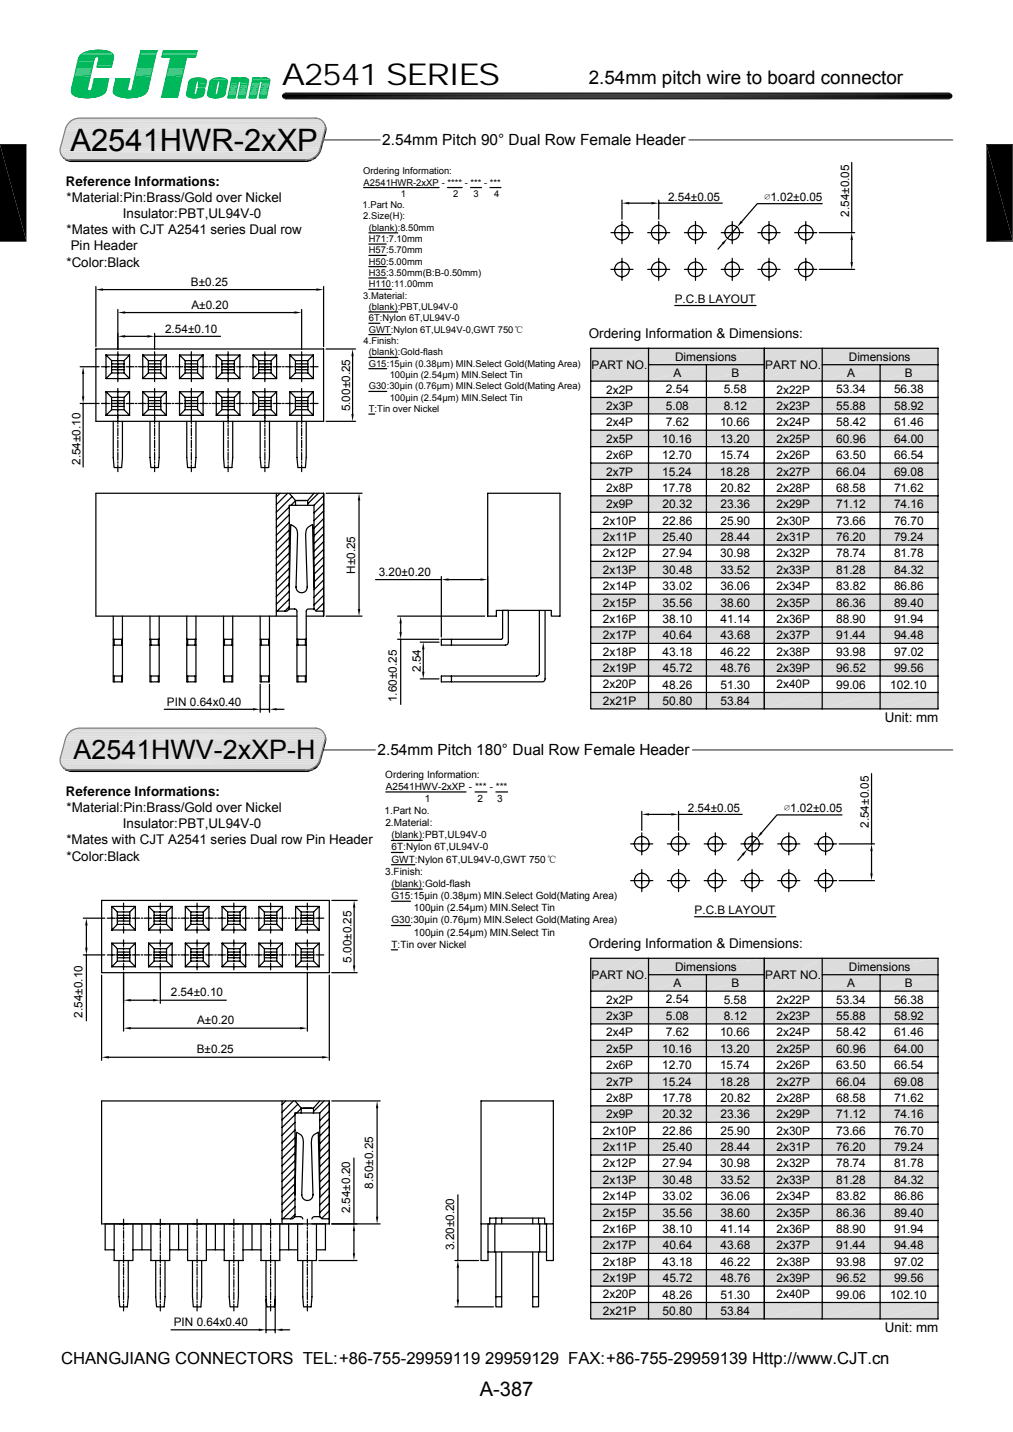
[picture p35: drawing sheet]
<svg xmlns="http://www.w3.org/2000/svg" width="210mm" height="297mm" viewBox="0 0 210 297" stroke-linecap="round" stroke-linejoin="round" font-family="sans-serif">
<defs><g id="words">
<text font-size="6.4" x="14.6" y="31.3">A2541HWR-2xXP</text>
<text font-size="6.3" x="58.4" y="17.6">A2541 SERIES</text>
<text font-size="5.6" x="15.3" y="157.5">A2541HWV-2xXP-H</text>
<text font-size="4.2" x="99.4" y="289.5">A-387</text>
<text font-size="3.9" x="122" y="17.4">2.54mm pitch wire to board connector</text>
<text font-size="3.5" x="12.7" y="283">CHANGJIANG CONNECTORS TEL:+86-755-29959119 29959129 FAX:+86-755-29959139 Http://www.CJT.cn</text>
<g font-size="3.2">
<text x="79.2" y="30.1">2.54mm Pitch 90° Dual Row Female Header</text>
<text x="78.3" y="156.7">2.54mm Pitch 180° Dual Row Female Header</text>
</g>
<g font-size="2.8">
<text x="13.7" y="38.5">Reference Informations:</text>
<text x="13.8" y="41.9">*Material:Pin:Brass/Gold over Nickel</text>
<text x="25.5" y="45.3">Insulator:PBT,UL94V-0</text>
<text x="13.8" y="48.6">*Mates with CJT A2541 series Dual row</text>
<text x="14.6" y="51.9">Pin Header</text>
<text x="13.8" y="55.3">*Color:Black</text>
<text x="122" y="70.1">Ordering Information &amp; Dimensions:</text>
<text x="183.4" y="149.8">Unit: mm</text>
<text x="13.7" y="165.1">Reference Informations:</text>
<text x="13.8" y="168.4">*Material:Pin:Brass/Gold over Nickel</text>
<text x="25.5" y="171.8">Insulator:PBT,UL94V-0</text>
<text x="13.8" y="175.2">*Mates with CJT A2541 series Dual row Pin Header</text>
<text x="13.8" y="178.5">*Color:Black</text>
<text x="122" y="196.7">Ordering Information &amp; Dimensions:</text>
<text x="183.4" y="276.3">Unit: mm</text>
</g>
<g font-size="2.5">
<text x="122.6" y="76.5">PART NO.</text>
<text x="139.9" y="74.8">Dimensions</text>
<text x="158.6" y="76.5">PART NO.</text>
<text x="175.9" y="74.8">Dimensions</text>
<text x="125.6" y="81.6">2x2P</text>
<text x="138" y="81.6">2.54</text>
<text x="139.6" y="78.2">A</text>
<text x="150" y="81.6">5.58</text>
<text x="151.6" y="78.2">B</text>
<text x="161" y="81.6">2x22P</text>
<text x="173.3" y="81.6">53.34</text>
<text x="175.6" y="78.2">A</text>
<text x="185.3" y="81.6">56.38</text>
<text x="187.6" y="78.2">B</text>
<text x="125.6" y="85">2x3P</text>
<text x="125.6" y="88.4">2x4P</text>
<text x="138" y="85">5.08</text>
<text x="138" y="88.4">7.62</text>
<text x="149.2" y="88.4">10.66</text>
<text x="150" y="85">8.12</text>
<text x="161" y="85">2x23P</text>
<text x="161" y="88.4">2x24P</text>
<text x="173.3" y="85">55.88</text>
<text x="173.3" y="88.4">58.42</text>
<text x="185.3" y="88.4">61.46</text>
<text x="185.3" y="85">58.92</text>
<text x="125.6" y="91.8">2x5P</text>
<text x="125.6" y="95.2">2x6P</text>
<text x="137.2" y="91.8">10.16</text>
<text x="137.2" y="95.2">12.70</text>
<text x="149.2" y="91.8">13.20</text>
<text x="149.2" y="95.2">15.74</text>
<text x="161" y="91.8">2x25P</text>
<text x="161" y="95.2">2x26P</text>
<text x="173.3" y="91.8">60.96</text>
<text x="173.3" y="95.2">63.50</text>
<text x="185.3" y="91.8">64.00</text>
<text x="185.3" y="95.2">66.54</text>
<text x="125.6" y="98.6">2x7P</text>
<text x="137.2" y="98.6">15.24</text>
<text x="149.2" y="98.6">18.28</text>
<text x="161" y="98.6">2x27P</text>
<text x="173.3" y="98.6">66.04</text>
<text x="185.3" y="98.6">69.08</text>
<text x="125.6" y="102">2x8P</text>
<text x="125.6" y="105.4">2x9P</text>
<text x="137.2" y="102">17.78</text>
<text x="137.4" y="105.4">20.32</text>
<text x="149.3" y="105.4">23.36</text>
<text x="149.4" y="102">20.82</text>
<text x="161" y="102">2x28P</text>
<text x="161" y="105.4">2x29P</text>
<text x="173.3" y="102">68.58</text>
<text x="173.3" y="105.5">71.12</text>
<text x="185.3" y="105.4">74.16</text>
<text x="185.3" y="102">71.62</text>
<text x="124.9" y="108.8">2x10P</text>
<text x="124.9" y="112.2">2x11P</text>
<text x="137.3" y="108.8">22.86</text>
<text x="137.4" y="112.2">25.40</text>
<text x="149.3" y="108.8">25.90</text>
<text x="149.3" y="112.2">28.44</text>
<text x="161" y="108.8">2x30P</text>
<text x="161" y="112.2">2x31P</text>
<text x="173.3" y="108.8">73.66</text>
<text x="173.3" y="112.2">76.20</text>
<text x="185.3" y="108.8">76.70</text>
<text x="185.3" y="112.2">79.24</text>
<text x="124.9" y="115.6">2x12P</text>
<text x="124.9" y="119">2x13P</text>
<text x="137.3" y="119">30.48</text>
<text x="137.4" y="115.6">27.94</text>
<text x="149.3" y="115.6">30.98</text>
<text x="149.3" y="119">33.52</text>
<text x="161" y="115.6">2x32P</text>
<text x="161" y="119">2x33P</text>
<text x="173.3" y="115.6">78.74</text>
<text x="173.3" y="119">81.28</text>
<text x="185.3" y="115.6">81.78</text>
<text x="185.3" y="119">84.32</text>
<text x="124.9" y="122.4">2x14P</text>
<text x="124.9" y="125.8">2x15P</text>
<text x="137.3" y="122.4">33.02</text>
<text x="137.3" y="125.8">35.56</text>
<text x="149.3" y="122.4">36.06</text>
<text x="149.3" y="125.8">38.60</text>
<text x="161" y="122.4">2x34P</text>
<text x="161" y="125.8">2x35P</text>
<text x="173.3" y="125.8">86.36</text>
<text x="173.3" y="122.4">83.82</text>
<text x="185.3" y="125.8">89.40</text>
<text x="185.3" y="122.4">86.86</text>
<text x="124.9" y="129.2">2x16P</text>
<text x="137.3" y="129.2">38.10</text>
<text x="149.4" y="129.2">41.14</text>
<text x="161" y="129.2">2x36P</text>
<text x="173.3" y="129.2">88.90</text>
<text x="185.3" y="129.2">91.94</text>
<text x="124.9" y="132.6">2x17P</text>
<text x="124.9" y="136">2x18P</text>
<text x="137.4" y="136">43.18</text>
<text x="137.4" y="132.6">40.64</text>
<text x="149.4" y="132.6">43.68</text>
<text x="149.4" y="136">46.22</text>
<text x="161" y="132.6">2x37P</text>
<text x="161" y="136">2x38P</text>
<text x="173.3" y="132.6">91.44</text>
<text x="173.3" y="136">93.98</text>
<text x="185.3" y="132.6">94.48</text>
<text x="185.3" y="136">97.02</text>
<text x="124.9" y="139.4">2x19P</text>
<text x="124.9" y="142.8">2x20P</text>
<text x="137.4" y="142.8">48.26</text>
<text x="137.4" y="139.4">45.72</text>
<text x="149.3" y="142.8">51.30</text>
<text x="149.4" y="139.4">48.76</text>
<text x="161" y="139.4">2x39P</text>
<text x="161" y="142.8">2x40P</text>
<text x="173.3" y="142.8">99.06</text>
<text x="173.3" y="139.4">96.52</text>
<text x="184.6" y="142.8">102.10</text>
<text x="185.3" y="139.4">99.56</text>
<text x="124.9" y="146.2">2x21P</text>
<text x="137.3" y="146.2">50.80</text>
<text x="149.3" y="146.2">53.84</text>
<text x="122.6" y="203.1">PART NO.</text>
<text x="139.9" y="201.4">Dimensions</text>
<text x="158.6" y="203.1">PART NO.</text>
<text x="175.9" y="201.4">Dimensions</text>
<text x="125.6" y="208.2">2x2P</text>
<text x="138" y="208.2">2.54</text>
<text x="139.6" y="204.8">A</text>
<text x="150" y="208.2">5.58</text>
<text x="151.6" y="204.8">B</text>
<text x="161" y="208.2">2x22P</text>
<text x="173.3" y="208.2">53.34</text>
<text x="175.6" y="204.8">A</text>
<text x="185.3" y="208.2">56.38</text>
<text x="187.6" y="204.8">B</text>
<text x="125.6" y="211.6">2x3P</text>
<text x="125.6" y="215">2x4P</text>
<text x="138" y="211.6">5.08</text>
<text x="138" y="215">7.62</text>
<text x="149.2" y="215">10.66</text>
<text x="150" y="211.6">8.12</text>
<text x="161" y="211.6">2x23P</text>
<text x="161" y="215">2x24P</text>
<text x="173.3" y="211.6">55.88</text>
<text x="173.3" y="215">58.42</text>
<text x="185.3" y="215">61.46</text>
<text x="185.3" y="211.6">58.92</text>
<text x="125.6" y="218.4">2x5P</text>
<text x="125.6" y="221.8">2x6P</text>
<text x="137.2" y="218.4">10.16</text>
<text x="137.2" y="221.8">12.70</text>
<text x="149.2" y="218.4">13.20</text>
<text x="149.2" y="221.8">15.74</text>
<text x="161" y="218.4">2x25P</text>
<text x="161" y="221.8">2x26P</text>
<text x="173.3" y="218.4">60.96</text>
<text x="173.3" y="221.8">63.50</text>
<text x="185.3" y="218.4">64.00</text>
<text x="185.3" y="221.8">66.54</text>
<text x="125.6" y="225.2">2x7P</text>
<text x="137.2" y="225.2">15.24</text>
<text x="149.2" y="225.2">18.28</text>
<text x="161" y="225.2">2x27P</text>
<text x="173.3" y="225.2">66.04</text>
<text x="185.3" y="225.2">69.08</text>
<text x="125.6" y="228.6">2x8P</text>
<text x="125.6" y="232">2x9P</text>
<text x="137.2" y="228.6">17.78</text>
<text x="137.4" y="232">20.32</text>
<text x="149.3" y="232">23.36</text>
<text x="149.4" y="228.6">20.82</text>
<text x="161" y="228.6">2x28P</text>
<text x="161" y="232">2x29P</text>
<text x="173.3" y="228.6">68.58</text>
<text x="173.3" y="232">71.12</text>
<text x="185.3" y="232">74.16</text>
<text x="185.3" y="228.6">71.62</text>
<text x="124.9" y="235.4">2x10P</text>
<text x="124.9" y="238.8">2x11P</text>
<text x="137.3" y="235.4">22.86</text>
<text x="137.4" y="238.8">25.40</text>
<text x="149.3" y="235.4">25.90</text>
<text x="149.3" y="238.8">28.44</text>
<text x="161" y="235.4">2x30P</text>
<text x="161" y="238.8">2x31P</text>
<text x="173.3" y="235.4">73.66</text>
<text x="173.3" y="238.8">76.20</text>
<text x="185.3" y="235.4">76.70</text>
<text x="185.3" y="238.8">79.24</text>
<text x="124.9" y="242.2">2x12P</text>
<text x="124.9" y="245.6">2x13P</text>
<text x="137.3" y="245.6">30.48</text>
<text x="137.4" y="242.2">27.94</text>
<text x="149.3" y="242.2">30.98</text>
<text x="149.3" y="245.6">33.52</text>
<text x="161" y="242.1">2x32P</text>
<text x="161" y="245.6">2x33P</text>
<text x="173.3" y="242.2">78.74</text>
<text x="173.3" y="245.6">81.28</text>
<text x="185.3" y="242.2">81.78</text>
<text x="185.3" y="245.6">84.32</text>
<text x="124.9" y="249">2x14P</text>
<text x="137.3" y="249">33.02</text>
<text x="149.3" y="249">36.06</text>
<text x="161" y="249">2x34P</text>
<text x="173.3" y="249">83.82</text>
<text x="185.3" y="249">86.86</text>
<text x="124.9" y="252.3">2x15P</text>
<text x="124.9" y="255.8">2x16P</text>
<text x="137.3" y="252.4">35.56</text>
<text x="137.3" y="255.8">38.10</text>
<text x="149.3" y="252.4">38.60</text>
<text x="149.4" y="255.8">41.14</text>
<text x="161" y="252.3">2x35P</text>
<text x="161" y="255.8">2x36P</text>
<text x="173.3" y="252.4">86.36</text>
<text x="173.3" y="255.8">88.90</text>
<text x="185.3" y="252.4">89.40</text>
<text x="185.3" y="255.8">91.94</text>
<text x="124.9" y="259.2">2x17P</text>
<text x="124.9" y="262.6">2x18P</text>
<text x="137.4" y="262.6">43.18</text>
<text x="137.4" y="259.2">40.64</text>
<text x="149.4" y="259.2">43.68</text>
<text x="149.4" y="262.6">46.22</text>
<text x="161" y="259.1">2x37P</text>
<text x="161" y="262.6">2x38P</text>
<text x="173.3" y="259.2">91.44</text>
<text x="173.3" y="262.6">93.98</text>
<text x="185.3" y="259.2">94.48</text>
<text x="185.3" y="262.6">97.02</text>
<text x="124.9" y="266">2x19P</text>
<text x="124.9" y="269.3">2x20P</text>
<text x="137.4" y="269.4">48.26</text>
<text x="137.4" y="266">45.72</text>
<text x="149.3" y="269.4">51.30</text>
<text x="149.4" y="266">48.76</text>
<text x="161" y="266">2x39P</text>
<text x="161" y="269.3">2x40P</text>
<text x="173.3" y="269.4">99.06</text>
<text x="173.3" y="266">96.52</text>
<text x="184.6" y="269.4">102.10</text>
<text x="185.3" y="266">99.56</text>
<text x="124.9" y="272.8">2x21P</text>
<text x="137.3" y="272.8">50.80</text>
<text x="149.3" y="272.8">53.84</text>
</g>
<g font-size="2.4">
<text x="138.5" y="41.6">2.54±0.05</text>
<text x="158.5" y="41.7">∅1.02±0.05</text>
<text x="176" y="45" transform="rotate(-90 176 45)">2.54±0.05</text>
<text x="39.6" y="59.3">B±0.25</text>
<text x="39.7" y="64.1">A±0.20</text>
<text x="139.9" y="62.9">P.C.B LAYOUT</text>
<text x="34.2" y="69">2.54±0.10</text>
<text x="72.6" y="85.3" transform="rotate(-90 72.6 85.3)">5.00±0.25</text>
<text x="16.7" y="96.4" transform="rotate(-90 16.7 96.4)">2.54±0.10</text>
<text x="73.6" y="119" transform="rotate(-90 73.6 119)">H±0.25</text>
<text x="78.5" y="119.4">3.20±0.20</text>
<text x="87.2" y="139.4" transform="rotate(-90 87.2 139.4)">2.54</text>
<text x="34.6" y="146.3">PIN 0.64x0.40</text>
<text x="82.3" y="145.6" transform="rotate(-90 82.3 145.6)">1.60±0.25</text>
<text x="142.6" y="168.4">2.54±0.05</text>
<text x="162.6" y="168.5">∅1.02±0.05</text>
<text x="180.1" y="171.7" transform="rotate(-90 180.1 171.7)">2.54±0.05</text>
<text x="144" y="189.7">P.C.B LAYOUT</text>
<text x="72.9" y="199.7" transform="rotate(-90 72.9 199.7)">5.00±0.25</text>
<text x="35.4" y="206.7">2.54±0.10</text>
<text x="17.1" y="211.1" transform="rotate(-90 17.1 211.1)">2.54±0.10</text>
<text x="40.9" y="212.5">A±0.20</text>
<text x="40.8" y="218.5">B±0.25</text>
<text x="72.6" y="251.7" transform="rotate(-90 72.6 251.7)">2.54±0.20</text>
<text x="77.4" y="246.5" transform="rotate(-90 77.4 246.5)">8.50±0.25</text>
<text x="94.1" y="259.3" transform="rotate(-90 94.1 259.3)">3.20±0.20</text>
<text x="36" y="275.1">PIN 0.64x0.40</text>
</g>
<g font-size="2.1">
<text x="79.9" y="161.3">Ordering Information:</text>
<text x="80" y="163.8">A2541HWV-2xXP - *** - ***</text>
<text x="88.1" y="166.3">1</text>
<text x="99" y="166.3">2</text>
<text x="103" y="166.3">3</text>
<text x="79.7" y="168.8">1.Part No.</text>
<text x="79.9" y="171.3">2.Material:</text>
<text x="81.1" y="173.9">(blank):PBT,UL94V-0</text>
<text x="81.1" y="176.4">6T:Nylon 6T,UL94V-0</text>
<text x="81.1" y="178.9">GWT:Nylon 6T,UL94V-0,GWT 750℃</text>
<text x="79.9" y="181.5">3.Finish:</text>
<text x="81.1" y="184">(blank):Gold-flash</text>
<text x="81.1" y="186.5">G15:15μin (0.38μm) MIN.Select Gold(Mating Area)</text>
<text x="81.1" y="191.5">G30:30μin (0.76μm) MIN.Select Gold(Mating Area)</text>
<text x="85.8" y="189">100μin (2.54μm) MIN.Select Tin</text>
<text x="81.1" y="196.6">T:Tin over Nickel</text>
<text x="85.8" y="194.1">100μin (2.54μm) MIN.Select Tin</text>
</g>
<g font-size="1.9">
<text x="75.3" y="36.2">Ordering Information:</text>
<text x="75.4" y="38.5">A2541HWR-2xXP - **** - *** - ***</text>
<text x="83.1" y="40.8">1</text>
<text x="93.9" y="40.8">2</text>
<text x="98.2" y="40.8">3</text>
<text x="102.4" y="40.8">4</text>
<text x="75.2" y="43.2">1.Part No.</text>
<text x="75.3" y="45.5">2.Size(H):</text>
<text x="76.5" y="47.9">(blank):8.50mm</text>
<text x="76.5" y="50.2">H71:7.10mm</text>
<text x="76.5" y="52.6">H57:5.70mm</text>
<text x="76.5" y="54.9">H50:5.00mm</text>
<text x="76.5" y="57.3">H35:3.50mm(B:B-0.50mm)</text>
<text x="76.5" y="59.6">H110:11.00mm</text>
<text x="75.3" y="61.9">3.Material:</text>
<text x="76.5" y="64.3">(blank):PBT,UL94V-0</text>
<text x="75.4" y="71.4">4.Finish:</text>
<text x="76.5" y="66.6">6T:Nylon 6T,UL94V-0</text>
<text x="76.5" y="69">GWT:Nylon 6T,UL94V-0,GWT 750℃</text>
<text x="76.5" y="73.7">(blank):Gold-flash</text>
<text x="76.5" y="76.1">G15:15μin (0.38μm) MIN.Select Gold(Mating Area)</text>
<text x="76.5" y="80.8">G30:30μin (0.76μm) MIN.Select Gold(Mating Area)</text>
<text x="80.8" y="78.4">100μin (2.54μm) MIN.Select Tin</text>
<text x="80.8" y="83.1">100μin (2.54μm) MIN.Select Tin</text>
<text x="76.5" y="85.5">T:Tin over Nickel</text>
</g>
</g></defs>
<path d="M13.6 26.7h53.8M13.7 26.2h53.7M14 25.8h53.3M14.3 25.5h52.8M14.6 25.1h52.3M15 24.9h51.6M15.1 24.8h51.5M15.5 24.7h50.7M15.5 24.6h50.7M16 24.5h49.8M16 24.6h49.8" fill="none" stroke="#dcdcdc" stroke-width=".21"/>
<path d="M14.6 25h52.3" fill="none" stroke="#dcdcdc" stroke-width=".25"/>
<path d="M14.3 25.3h52.8" fill="none" stroke="#dcdcdc" stroke-width=".32"/>
<path d="M13.6 26.4h53.8M14 25.6h53.3" fill="none" stroke="#dcdcdc" stroke-width=".36"/>
<path d="M13.8 26h53.6" fill="none" stroke="#dcdcdc" stroke-width=".38"/>
<path d="M13.5 26.9h53.9" fill="none" stroke="#dcdcdc" stroke-width=".3"/>
<g fill="#dcdcdc">
<path d="M13.5 27l52.9 3.7h-53.9z"/>
<path d="M13.5 27h53.9l-1 3.7z"/>
</g>
<path d="M12.5 30.8h53.9" fill="none" stroke="#dcdcdc" stroke-width=".3"/>
<path d="M12.4 31h53.9M12.5 31.5h53.6M12.6 31.9h53.3M12.7 32.2h52.9M13 32.6h52.2M13.3 32.8h51.5M13.3 32.9h51.5M13.7 33h50.7M13.7 33.1h50.7M63.9 33.1l-49.8 .1" fill="none" stroke="#dcdcdc" stroke-width=".21"/>
<path d="M12.4 31.3h53.9" fill="none" stroke="#dcdcdc" stroke-width=".36"/>
<path d="M12.5 31.7h53.6M12.6 32h53.3" fill="none" stroke="#dcdcdc" stroke-width=".38"/>
<path d="M12.7 32.4h52.9" fill="none" stroke="#dcdcdc" stroke-width=".32"/>
<path d="M13 32.7h52.2" fill="none" stroke="#dcdcdc" stroke-width=".28"/>
<path d="M14.3 25.4l.4-.3a2.9 2.9 0 0 1 1.8-.6h48.9a2 2 0 0 1 2 2.5l-1.1 4a3.1 3.1 0 0 1-2.9 2.2h-48.9a2.02 2.02 0 0 1-2-2.5l1.1-4z" fill="none" stroke="#808080" stroke-width=".25"/>
<g fill="#000">
<path d="M0 30l5.5 20h-5.5zM0 30h5.5v20zM12.9 32.5l.1 .1zM13 32.6l.2 .2zM13.1 32.8h.2zM13.2 32.8h.1zM13.2 32.8l.4 .2zM13.4 33h.3zM13.4 33l.5 .1zM13.5 33.1h.5zM13.5 33.1h.6zM13.5 33.1l1 .1z"/>
<path d="M63.4 33.2h1.4zM63.9 33.1h1zM64 33.1h1zM64.4 33h.7zM64.4 33h.8zM64.4 33l.4-.2 .4 .2zM64.8 32.8h.6l-.2 .2zM64.8 32.8h.6zM64.9 32.8h.6zM64.9 32.8l.3-.2 .3 .2zM65.2 32.6h.5l-.2 .2zM65.3 32.4l.5 .1z"/>
<path d="M65.2 32.6h.5zM65.3 32.5h.5zM65.3 32.4l.3-.2 .2 .2zM65.6 32.2h.4l-.2 .2zM65.8 32l.2 .2h-.4zM65.8 32h.4l-.2 .2zM65.9 31.9l.3 .1h-.4zM65.9 31.9h.4l-.1 .1zM66.1 31.6l.2 .3h-.4zM66.1 31.6h.3l-.1 .3zM66.1 31.4l.3 .2h-.3zM66.1 31.4h.4l-.1 .2z"/>
<path d="M66.3 31.1l.2 .3h-.4zM66.3 31.1h.3l-.1 .3zM66.3 31l.3 .1zM66.3 31h.4zM67.1 25.4l.2 .3zM67.2 25.7l.2 .1zM67.3 25.8l.2 .2h-.1zM67.3 25.8l.2 .2zM67.3 27.1l-.6 3.9h-.4zM67.3 27.1h.4l-1 3.9zM67.4 26l.2 .2h-.2zM67.4 26l.2 .2z"/>
<path d="M67.4 27l.3 .1zM67.4 27h.3zM67.4 26.2l.2 .2h-.2zM67.4 26.2h.2v.2zM67.4 26.4l.3 .2h-.3zM67.4 26.4h.2l.1 .2zM67.4 26.7l.3 .3h-.3zM67.4 26.7h.3v.3zM67.4 26.6l.3 .1h-.3zM67.4 26.6h.3v.1zM19.9 60.1l1.5-.3v.5zM65.6 59.8l1.5 .3-1.5 .2z"/>
<path d="M204.5 30l5.4 19.9-5.4 .1zM204.5 30h5.4v19.9zM24.4 64.8l1.5-.2v.5zM24.4 69.8l1.5-.3v.5zM30.5 69.5l1.5 .3-1.5 .2zM61 64.6l1.5 .2-1.5 .3zM74.4 102.3l.3 1.5h-.5zM91.5 120.2l1.5-.2v.5zM99.6 120l1.5 .2-1.5 .3zM74.2 126.3h.5l-.3 1.5zM83.1 127.8l.2 1.5h-.5zM82.8 131.1h.5l-.2 1.5z"/>
<path d="M52.5 146.9l1.4 .2-1.4 .3zM55.9 147.1l1.5-.2v.5z"/>
</g>
<path d="M0 30h5.5M13.6 33.3h51.2M13.8 33.3h50.7M13.9 33.4h50.6M14.2 33.5h49.8M14.5 33.2h48.9M14.7 33.5h48.7M204.5 30h5.4M0 50h5.5M204.5 50h5.4" fill="none" stroke="#000" stroke-width=".21"/>
<path d="M67.1 29h11.7M142.9 29h54.5" fill="none" stroke="#808080" stroke-width=".36"/>
<g fill="none" stroke="#000" stroke-width=".25">
<path d="M19.9 59.4v12.5M67.1 59.4v12.5M19.9 72.4h47.2v15h-47.2zM21 76.1h1.7M21.4 60.1h44.2M22 73.6l1.1 1.2M22 73.6v4.9M22 78.5h4.9M22 73.6h4.9M23 76.1h2.9M23.1 74.8h2.6v2.6h-2.6zM23.1 75.5h2.6"/>
<path d="M23.1 76.7h2.6M23.1 77.4l-1.1 1.1M24.4 64.2v8.3M24.4 73v.3M24.4 73.5v.1M24.4 73.7v.7M24.4 74.5v.1M24.4 74.7v.7M24.4 75.5v.1M24.4 75.8v.6M24.4 76.5v.1M24.4 76.8v.6"/>
<path d="M24.4 77.5v.2M24.4 77.8v.6M24.4 78.5v.2M24.4 78.8v.4M25.7 77.4l1.2 1.1M25.9 64.8h35.1M25.9 69.8h4.6M26.2 76.1h1.6M26.9 73.6v4.9M26.9 73.6l-1.2 1.2M28.1 76.1h.3M28.7 76.1h1.6"/>
<path d="M29.6 73.6l1.2 1.2M29.6 73.6v4.9M29.6 78.5h4.9M29.6 73.6h4.9M30.6 76.1h2.9M30.8 74.8h2.5v2.6h-2.5zM30.8 77.4l-1.2 1.1M30.8 75.5h2.5M30.8 76.7h2.5M32 69.2v3.3M32 73v.3M32 73.5v.1"/>
<path d="M32 73.7v.7M32 74.5v.1M32 74.7v.7M32 75.5v.1M32 75.8v.6M32 76.5v.1M32 76.8v.6M32 77.5v.2M32 77.8v.6M32 78.5v.2M32 78.8v.4M32 69.8h13.7"/>
<path d="M33.3 77.4l1.2 1.1M33.8 76.1h1.6M34.5 73.6v4.9M34.5 73.6l-1.2 1.2M35.7 76.1h.3M36.3 76.1h1.6M37.2 73.6l1.2 1.2M37.2 73.6v4.9M37.2 78.5h4.9M37.2 73.6h4.9M38.2 76.1h2.9M38.4 74.8h2.6v2.6h-2.6z"/>
<path d="M38.4 77.4l-1.2 1.1M38.4 75.5h2.6M38.4 76.7h2.6M39.7 73v.3M39.7 73.5v.1M39.7 73.7v.7M39.7 74.5v.1M39.7 74.7v.7M39.7 75.5v.1M39.7 75.8v.6M39.7 76.5v.1M39.7 76.8v.6"/>
<path d="M39.7 77.5v.2M39.7 77.8v.6M39.7 78.5v.2M39.7 78.8v.4M41 77.4l1.1 1.1M41.4 76.1h1.6M42.1 73.6v4.9M42.1 73.6l-1.1 1.2M43.3 76.1h.3M44 76.1h1.6M44.8 73.6v4.9M44.8 78.5h4.9"/>
<path d="M44.8 73.6h4.9M44.8 73.6l1.2 1.2M45.9 76.1h2.8M46 74.8h2.6v2.6h-2.6zM46 77.4l-1.2 1.1M46 75.5h2.6M46 76.7h2.6M47.3 73v.3M47.3 73.5v.1M47.3 73.7v.7M47.3 74.5v.1M47.3 74.7v.7"/>
<path d="M47.3 75.5v.1M47.3 75.8v.6M47.3 76.5v.1M47.3 76.8v.6M47.3 77.5v.2M47.3 77.8v.6M47.3 78.5v.2M47.3 78.8v.4M48.6 77.4l1.1 1.1M49 76.1h1.6M49.7 73.6v4.9M49.7 73.6l-1.1 1.2"/>
<path d="M50.9 76.1h.4M51.6 76.1h1.6M52.5 73.6l1.1 1.2M52.5 73.6v4.9M52.5 78.5h4.8M52.5 73.6h4.8M53.5 76.1h2.8M53.6 74.8h2.6v2.6h-2.6zM53.6 77.4l-1.1 1.1M53.6 75.5h2.6M53.6 76.7h2.6M54.9 73v.3"/>
<path d="M54.9 73.5v.1M54.9 73.7v.7M54.9 74.5v.1M54.9 74.7v.7M54.9 75.5v.1M54.9 75.8v.6M54.9 76.5v.1M54.9 76.8v.6M54.9 77.5v.2M54.9 77.8v.6M54.9 78.5v.2M54.9 78.8v.4"/>
<path d="M56.2 77.4l1.1 1.1M56.7 76.1h1.6M57.3 73.6v4.9M57.3 73.6l-1.1 1.2M58.6 76.1h.3M59.2 76.1h1.6M60.1 73.6v4.9M60.1 73.6l1.1 1.2M60.1 78.5h4.9M60.1 73.6h4.9M61.1 76.1h2.9M61.2 74.8h2.6v2.6h-2.6z"/>
<path d="M61.2 77.4l-1.1 1.1M61.2 75.5h2.6M61.2 76.7h2.6M62.5 64.2v8.3M62.5 73v.3M62.5 73.5v.1M62.5 73.7v.7M62.5 74.5v.1M62.5 74.7v.7M62.5 75.5v.1M62.5 75.8v.6M62.5 76.5v.1"/>
<path d="M62.5 76.8v.6M62.5 77.5v.2M62.5 77.8v.6M62.5 78.5v.2M62.5 78.8v.4M63.8 77.4l1.2 1.1M64.3 76.1h1.6M65 73.6v4.9M65 73.6l-1.2 1.2M21 83.7h1.7M22 81.3h4.9M22 86.1h4.9"/>
<path d="M22 81.3v4.8M22 81.3l1.1 1.1M23 83.7h2.9M23.1 82.4h2.6v2.6h-2.6zM23.1 84.3h2.6M23.1 83.1h2.6M23.1 85l-1.1 1.1M23.5 87.4v7.5l.1 2.1h1.6l.2-2.1v-7.5M24.4 80.6v.4M24.4 81.1v.1M24.4 81.3v.7M24.4 82.1v.1"/>
<path d="M24.4 82.4v.6M24.4 83.1v.1M24.4 83.4v.6M24.4 84.1v.2M24.4 84.4v.6M24.4 85.2v.1M24.4 85.4v.6M24.4 86.2v.1M24.4 86.4v1.4M24.4 88.2v.3M24.4 88.8v1.6M24.4 90.7v.3"/>
<path d="M24.4 91.3v1.6M24.4 93.2v.4M24.4 93.9v1.6M24.4 95.8v.3M24.4 96.4v1.4M25.7 85l1.2 1.1M26.2 83.7h1.6M26.9 81.3v4.8M26.9 81.3l-1.2 1.1M28.1 83.7h.3M28.7 83.7h1.6M29.6 81.3h4.9"/>
<path d="M29.6 86.1h4.9M29.6 81.3v4.8M29.6 81.3l1.2 1.1M30.6 83.7h2.9M30.8 82.4h2.5v2.6h-2.5zM30.8 84.3h2.5M30.8 83.1h2.5M30.8 85l-1.2 1.1M31.1 87.4v7.5l.2 2.1h1.5l.2-2.1v-7.5M32 80.6v.4M32 81.1v.1M32 81.3v.7"/>
<path d="M32 82.1v.1M32 82.4v.6M32 83.1v.1M32 83.4v.6M32 84.1v.2M32 84.4v.6M32 85.2v.1M32 85.4v.6M32 86.2v.1M32 86.4v1.4M32 88.2v.3M32 88.8v1.6"/>
<path d="M32 90.7v.3M32 91.3v1.6M32 93.2v.4M32 93.9v1.6M32 95.8v.3M32 96.4v1.4M33.3 85l1.2 1.1M33.8 83.7h1.6M34.5 81.3v4.8M34.5 81.3l-1.2 1.1M35.7 83.7h.3M36.3 83.7h1.6"/>
<path d="M37.2 81.3h4.9M37.2 86.1h4.9M37.2 81.3v4.8M37.2 81.3l1.2 1.1M38.2 83.7h2.9M38.4 82.4h2.6v2.6h-2.6zM38.4 84.3h2.6M38.4 83.1h2.6M38.4 85l-1.2 1.1M38.7 87.4v7.5l.2 2.1h1.5l.2-2.1v-7.5M39.7 80.6v.4M39.7 81.1v.1"/>
<path d="M39.7 81.3v.7M39.7 82.1v.1M39.7 82.4v.6M39.7 83.1v.1M39.7 83.4v.6M39.7 84.1v.2M39.7 84.4v.6M39.7 85.2v.1M39.7 85.4v.6M39.7 86.2v.1M39.7 86.4v1.4M39.7 88.2v.3"/>
<path d="M39.7 88.8v1.6M39.7 90.7v.3M39.7 91.3v1.6M39.7 93.2v.4M39.7 93.9v1.6M39.7 95.8v.3M39.7 96.4v1.4M41 85l1.1 1.1M41.4 83.7h1.6M42.1 81.3v4.8M42.1 81.3l-1.1 1.1M43.3 83.7h.3"/>
<path d="M44 83.7h1.6M44.8 81.3h4.9M44.8 86.1h4.9M44.8 81.3v4.8M44.8 81.3l1.2 1.1M45.9 83.7h2.8M46 82.4h2.6v2.6h-2.6zM46 84.3h2.6M46 83.1h2.6M46 85l-1.2 1.1M46.3 87.4v7.5l.2 2.1h1.6l.1-2.1v-7.5M47.3 80.6v.4"/>
<path d="M47.3 81.1v.1M47.3 81.3v.7M47.3 82.1v.1M47.3 82.4v.6M47.3 83.1v.1M47.3 83.4v.6M47.3 84.1v.2M47.3 84.4v.6M47.3 85.2v.1M47.3 85.4v.6M47.3 86.2v.1M47.3 86.4v1.4"/>
<path d="M47.3 88.2v.3M47.3 88.8v1.6M47.3 90.7v.3M47.3 91.3v1.6M47.3 93.2v.4M47.3 93.9v1.6M47.3 95.8v.3M47.3 96.4v1.4M48.6 85l1.1 1.1M49 83.7h1.6M49.7 81.3v4.8M49.7 81.3l-1.1 1.1"/>
<path d="M50.9 83.7h.4M51.6 83.7h1.6M52.5 81.3h4.8M52.5 86.1h4.8M52.5 81.3v4.8M52.5 81.3l1.1 1.1M53.5 83.7h2.8M53.6 82.4h2.6v2.6h-2.6zM53.6 84.3h2.6M53.6 83.1h2.6M53.6 85l-1.1 1.1M53.9 87.4v7.5l.2 2.1h1.6l.2-2.1v-7.5"/>
<path d="M54.9 80.6v.4M54.9 81.1v.1M54.9 81.3v.7M54.9 82.1v.1M54.9 82.4v.6M54.9 83.1v.1M54.9 83.4v.6M54.9 84.1v.2M54.9 84.4v.6M54.9 85.2v.1M54.9 85.4v.6M54.9 86.2v.1"/>
<path d="M54.9 86.4v1.4M54.9 88.2v.3M54.9 88.8v1.6M54.9 90.7v.3M54.9 91.3v1.6M54.9 93.2v.4M54.9 93.9v1.6M54.9 95.8v.3M54.9 96.4v1.4M56.2 85l1.1 1.1M56.7 83.7h1.6M57.3 81.3v4.8"/>
<path d="M57.3 81.3l-1.1 1.1M58.6 83.7h.3M59.2 83.7h1.6M60.1 81.3v4.8M60.1 81.3l1.1 1.1M60.1 81.3h4.9M60.1 86.1h4.9M61.1 83.7h2.9M61.2 82.4h2.6v2.6h-2.6zM61.2 85l-1.1 1.1M61.2 84.3h2.6M61.2 83.1h2.6"/>
<path d="M61.6 87.4v7.5l.1 2.1h1.6l.2-2.1v-7.5M62.5 80.6v.4M62.5 81.1v.1M62.5 81.3v.7M62.5 82.1v.1M62.5 82.4v.6M62.5 83.1v.1M62.5 83.4v.6M62.5 84.1v.2M62.5 84.4v.6M62.5 85.2v.1M62.5 85.4v.6"/>
<path d="M62.5 86.2v.1M62.5 86.4v1.4M62.5 88.2v.3M62.5 88.8v1.6M62.5 90.7v.3M62.5 91.3v1.6M62.5 93.2v.4M62.5 93.9v1.6M62.5 95.8v.3M62.5 96.4v1.4M63.8 85l1.2 1.1M64.3 83.7h1.6"/>
<path d="M65 81.3v4.8M65 81.3l-1.2 1.1M57.3 102.3v25.5M58 102.3l-.7 .8M59.6 102.3l-2.3 2.4M60 105.2l-2.7 2.6M60 106.8l-2.7 2.6M60 108.4l-2.7 2.6M60 109.9l-2.7 2.7M60 111.5l-2.7 2.7M60 113.1l-2.7 2.7M60 114.7l-2.7 2.7"/>
<path d="M60 116.3l-2.7 2.7M60 117.9l-2.7 2.7M60 119.5l-2.7 2.7M60 102.3l1.3 1.5M60.5 103l-3.2 3.3M61.3 104.8v-1h2.5v1M61.3 103.9l-1 .9M61.6 103.8h1.9M65.1 104.8v21.5M65.1 104.8h-5.1v21.5M65.1 102.3l-1.3 1.5M66 102.3l-2.2 2.2"/>
<path d="M67.1 102.3v25.5h-3.6M67.1 102.3h-47.2v25.5h41.7M67.1 102.3v25.5M67.1 102.8l-2 2M67.1 104.4l-2 2M67.1 106l-2 2M67.1 107.6l-2 2M67.1 109.2l-2 2M67.1 110.8l-2 2M67.1 112.4l-2 2M67.1 114l-2 2M67.1 115.5l-2 2"/>
<path d="M67.1 117.1l-2 2M67.1 118.7l-2 2M67.6 102.3h7.5M74.4 103.8v22.5M91.5 119.6v12.5M101.1 102.3h15v25.5h-1.8v-1.2h-11.4v1.2h-1.8zM23.5 133.8h1.9M23.5 132.6h1.9M23.5 127.8v13.6h1.9v-13.6M23.7 132.6v1.2M25.2 132.6v1.2M31.1 133.8h1.9"/>
<path d="M31.1 132.6h1.9M31.1 127.8v13.6h1.9v-13.6M31.3 132.6v1.2M32.8 132.6v1.2M38.7 133.8h1.9M38.7 132.6h1.9M38.7 127.8v13.6h1.9v-13.6M38.9 132.6v1.2M40.4 132.6v1.2M46.3 133.8h1.9M46.3 132.6h1.9M46.3 127.8v13.6h1.9v-13.6"/>
<path d="M46.5 132.6v1.2M48.1 132.6v1.2M53.9 133.8h2M53.9 132.6h2M53.9 127.8v13.6h2v-13.6M54.1 132.6v1.2M55.7 132.6v1.2M60 126.3h1.1a.44 .44 0 0 1 .5 .5v14.6h1.9v-14.6a.47 .47 0 0 1 .5-.5h1.1M60 126.3l-.5 .5h-2.2M60 121.8l.3-13a1.86 1.86 0 0 1 1.4 2.1l-.3 10.9M60 121.1l-2.7 2.7M60 122.7l-2.7 2.6"/>
<path d="M60 124.2l-2.6 2.6M60 125.8l-1 1M61.4 121.7a1.16 1.16 0 0 0 1.1 1.3 1.16 1.16 0 0 0 1.2-1.3M61.6 133.8h1.9M61.6 132.6h1.9M61.7 132.6v1.2M63.3 132.6v1.2M63.7 121.8l-.3-10.9a1.86 1.86 0 0 1 1.4-2.1l.3 13M65.1 126.3l.5 .5h1.5M67.1 120.3l-2 2M67.1 121.9l-2 2M67.1 123.5l-2 2"/>
<path d="M67.1 125.1l-1.6 1.6M67.1 126.7l-.1 .1M67.6 127.8h7.5M77.9 120.2h13.6M82.4 127.8h18.1M82.4 132.6h8.6M83.1 129.3v1.8M83.1 132.6v13.5M91.5 132.6h12.5l.2-.3v-5.7h1.2v6.6a.58 .58 0 0 1-.6 .6h-13.3zM93 120.2h6.6M93.6 132.6v1.2M111.8 126.6v13a.61 .61 0 0 1-.6 .6h-19.7v1.2h20.9a.58 .58 0 0 0 .6-.6v-14.2"/>
<path d="M23.5 140.2h1.9M23.7 140.2v1.2M25.2 140.2v1.2M31.1 140.2h1.9M31.3 140.2v1.2M32.8 140.2v1.2M34.1 147.1h18.4M38.7 140.2h1.9M38.9 140.2v1.2M40.4 140.2v1.2M46.3 140.2h1.9M46.5 140.2v1.2"/>
<path d="M48.1 140.2v1.2M53.9 141.9v5.8M53.9 147.1h2M53.9 140.2h2M54.1 140.2v1.2M55.7 140.2v1.2M55.9 141.9v5.8M57.4 147.1h1.5M61.6 140.2h1.9M61.7 140.2v1.2M63.3 140.2v1.2M93.6 140.2v1.2"/>
</g>
<g fill="#00b85c">
<path d="M20 10.4h.9z"/>
<path d="M19.6 10.4h1.7z"/>
<path d="M20 10.4h1.3z"/>
<path d="M19.6 10.5h1.7z"/>
<path d="M19.6 10.4l1.7 .1z"/>
</g>
<path d="M19 10.5h2.8" fill="none" stroke="#00b85c" stroke-width=".21"/>
<g fill="#00b85c">
<path d="M29.3 10.5h.1z"/>
<path d="M29.4 10.5h.2z"/>
<path d="M29.6 10.5h.1z"/>
<path d="M29.7 10.5h.3z"/>
<path d="M30 10.5h.2z"/>
<path d="M30.2 10.5h.6z"/>
<path d="M30.8 10.5h.7z"/>
<path d="M31.5 10.5h.2z"/>
<path d="M31.7 10.5h.3z"/>
<path d="M32 10.5h.2z"/>
<path d="M32.2 10.5h.2z"/>
<path d="M34.1 10.5h.1z"/>
<path d="M34.2 10.5h.1z"/>
<path d="M34.3 10.5h.2z"/>
<path d="M34.5 10.5h.2z"/>
<path d="M34.7 10.5h.2z"/>
<path d="M34.9 10.5h.4z"/>
<path d="M35.3 10.5h.5z"/>
<path d="M35.8 10.5h.6z"/>
<path d="M36.4 10.5h1.1z"/>
<path d="M37.5 10.5h.6z"/>
<path d="M38.1 10.5h.5z"/>
<path d="M38.6 10.5h.6z"/>
<path d="M39.2 10.5h.4z"/>
<path d="M39.6 10.5h.4z"/>
<path d="M40 10.5h.2z"/>
<path d="M40.2 10.5h.2z"/>
<path d="M40.4 10.5h.1z"/>
<path d="M40.5 10.5h.2z"/>
</g>
<g fill="none" stroke="#00b85c" stroke-width=".21">
<path d="M16.5 11.7h7M16.5 11.6h7M16.6 11.5h6.9M16.6 11.4h6.9M16.7 11.4h6.8M16.8 11.3h6.6M16.9 11.2h6.5M17 11.1h6.3M17.1 11h6.1M17.2 11h6M17.4 11h5.7M17.4 10.9h5.7"/>
<path d="M17.6 10.8h5.3M17.8 10.8h5M17.9 10.7h4.8M18 10.7h4.6M18.2 10.6h4.3M18.4 10.6h3.9M18.7 10.5h3.4M20 11.7l-3.6 .1M20.3 11.7h3.2M23.5 11.7h-7.1M28.9 11.7h3.3M28.9 11.6h3.4"/>
<path d="M29 11.4h3.3M29 11.5h3.3M29 11.3h3.3M29 11.2h3.3M29 11.1h3.4M29.1 11h3.3M29.1 10.8h3.3M29.1 10.7h3.3M29.1 10.6h3.4M29.1 10.7h3.4M29.2 10.5h3.3M32.3 11.5h-3.3"/>
<path d="M32.3 11.3l-3.3 .1M32.4 11h-3.3M32.4 10.9l-3.3 .1M32.4 10.9h-3.3M32.5 10.6h-3.3M33.6 11.7h7M33.6 11.6h7M33.6 11.4h7.1M33.6 11.5h7M33.7 11.3h7M33.7 11.2h7M33.7 11.1h7"/>
<path d="M33.7 11h7M33.7 10.9h7.1M33.8 10.7h7M33.8 10.8h7M33.8 10.6h7M33.8 10.5h7.1M40.6 11.7l-7.1 .1M40.6 11.5h-7M40.7 11.3l-7.1 .1M40.7 11.2h-7M40.7 11.1h-7M40.7 11h-7"/>
<path d="M40.8 10.8h-7M40.9 10.6h-7.1"/>
</g>
<g fill="#00b85c">
<path d="M33.8 11.8h.3z"/>
<path d="M34.1 11.8h.5z"/>
<path d="M34.6 11.8h.3z"/>
<path d="M34.9 11.8h.3z"/>
<path d="M35.2 11.8h.1z"/>
<path d="M38.9 11.8h.1z"/>
<path d="M39 11.8h.1z"/>
<path d="M39.1 11.8h.3z"/>
<path d="M39.4 11.8h.6z"/>
<path d="M40 11.8h.2z"/>
<path d="M40.2 11.8h.2z"/>
</g>
<g fill="none" stroke="#00b85c" stroke-width=".21">
<path d="M15.9 13.8h3.3M15.9 13.7h3.3M15.9 13.6h3.3M15.9 13.5h3.4M16 13.4h3.3M16 13.3h3.3M16 13.2h3.3M16 13h3.4M16 13h3.3M16.1 12.9h3.3M16.1 12.8h3.3M16.1 12.7h3.3"/>
<path d="M16.2 12.5h3.3M16.2 12.6h3.3M16.2 12.4h3.3M16.2 12.3h3.3M16.2 12.2h3.3M16.3 12.1h3.3M16.3 12h3.3M16.3 11.9h3.3M19.2 13.9h-3.3M19.2 13.8h-3.3M19.2 13.6h-3.3M19.3 13.1h-3.3"/>
<path d="M19.5 12.6l-3.4 .1M19.5 12.4h-3.3M19.6 12.2h-3.4M19.6 12.1h-3.3M19.7 11.9h-3.3M19.7 11.8h-3.3M19.9 11.8h-3.5M20.1 13.8h3M20.1 13.7h3.1M20.2 13.6h3M20.2 13.5h3M20.2 13.4h3"/>
<path d="M20.2 13.3h3M20.2 13.2h3.1M20.3 13h3M20.3 12.9h3M20.3 12.8h3M20.3 12.7h3.1M20.4 12.6h3M20.4 12.7h3M20.4 12.5h3M20.4 11.8h3.1M20.4 12.4h3.1M20.4 12.3h3.1"/>
<path d="M20.5 12.2h3M20.5 12.1h3M20.5 11.9h3M20.5 12h3M23.1 13.9h-3M23.1 13.8h-3M23.2 13.7h-3.1M23.2 13.4h-3M23.3 13.1h-3M23.4 12.6h-3M23.5 12.4h-3.1M23.5 12.3h-3.1"/>
<path d="M23.5 12.2h-3M23.5 12h-3M28.4 13.8h3.3M28.4 13.9h3.3M28.4 13.7h3.4M28.5 13.6h3.3M28.5 13.5h3.3M28.5 13.4h3.3M28.5 13.3h3.4M28.5 13.4h3.4M28.6 13.2h3.3M28.6 13.3h3.3"/>
<path d="M28.6 13h3.3M28.6 12.8h3.4M28.6 12.9h3.4M28.7 12.7h3.3M28.7 12.6h3.3M28.7 12.5h3.3M28.7 12.4h3.4M28.8 12.2h3.3M28.8 12.3h3.3M28.8 12.1h3.3M28.8 12h3.4M28.9 11.9h3.3"/>
<path d="M28.9 11.8h3.3M31.7 13.8h-3.3M31.8 13.7h-3.4M31.8 13.6h-3.3M31.9 13.1h-3.3M32 12.8h-3.3M32 12.6l-3.3 .1M32.1 12.4h-3.4M32.1 12.3h-3.3M32.2 12.1h-3.4M32.2 12h-3.3M32.2 11.9h-3.3"/>
<path d="M32.2 11.8h-3.3M34.9 13.8h3.3M34.9 13.9h3.3M34.9 13.7h3.4M35 13.7h3.3M35 13.6h3.3M35 13.5h3.3M35 13.4h3.4M35.1 13.3h3.3M35.1 13.2h3.3M35.1 13h3.4M35.1 13h3.3"/>
<path d="M35.1 12.9h3.4M35.2 12.8h3.3M35.2 12.7h3.3M35.2 12.5h3.4M35.2 12.6h3.3M35.2 12.4h3.4M35.3 12.3h3.3M35.3 12.2h3.3M35.3 12.1h3.3M35.3 12h3.4M35.4 11.9h3.3M35.4 11.8h3.3"/>
<path d="M38.3 13.8h-3.4M38.3 13.6h-3.3M38.4 13.4h-3.4M38.4 13.1h-3.3M38.5 12.6l-3.3 .1M38.6 12.4h-3.3M38.6 12.3h-3.3M38.7 12.1h-3.4M38.7 11.9h-3.3M38.7 11.8h-3.3"/>
</g>
<g fill="#00b85c">
<path d="M20.2 13.9h.2z"/>
<path d="M20.4 13.9h.2z"/>
<path d="M20.6 13.9h.2z"/>
<path d="M20.8 13.9h.2z"/>
<path d="M21 13.9h.6z"/>
<path d="M21.6 13.9h.4z"/>
<path d="M22 13.9h.4z"/>
<path d="M22.4 13.9h.2z"/>
<path d="M22.6 13.9h.1z"/>
<path d="M22.7 13.9h.2z"/>
<path d="M22.9 13.9h.1z"/>
</g>
<g fill="none" stroke="#00b85c" stroke-width=".21">
<path d="M15.4 16h3.3M15.5 15.5h3.3M15.5 15.4h3.3M15.5 15.2h3.4M15.5 15.3h3.3M15.6 15.1h3.3M15.6 14.9h3.3M15.6 14.8h3.4M15.7 14.6h3.3M15.7 14.5h3.3M15.7 14.4h3.4M15.8 14.2h3.3"/>
<path d="M15.8 14.3h3.3M15.8 14.1h3.3M15.8 13.9h3.4M18.7 15.9l-3.3 .1M27.9 16h3.3M28 15.5h3.4M28.1 15.4h3.3M28.1 15.3h3.3M28.1 15.2h3.3M28.1 15.1h3.4M28.2 14.9h3.3M28.2 14.8h3.3"/>
<path d="M28.2 14.6h3.4M28.3 14.5h3.3M28.3 14.4h3.3M28.3 14.3h3.3M28.3 14.2h3.4M28.4 14.1h3.3M28.4 13.9h3.3M31.3 15.9l-3.4 .1M34.4 16h3.4M34.5 15.5h3.4M34.6 15.4h3.3M34.6 15.2h3.4"/>
<path d="M34.6 15.3h3.3M34.6 15.1h3.4M34.7 14.9h3.3M34.7 14.8h3.4M34.7 14.6h3.4M34.8 14.5h3.3M34.8 14.4h3.3M34.8 14.2h3.4M34.8 14.3h3.4M34.9 14.1h3.3M34.9 13.9h3.3M37.8 15.9l-3.4 .1"/>
</g>
<path d="M15.4 15.7h3.4M28 15.7h3.3M34.5 15.7h3.3" fill="none" stroke="#00b85c" stroke-width=".34"/>
<path d="M15.3 16.2h3.4M27.9 16.2h3.3M34.4 16.2h3.4" fill="none" stroke="#00b85c" stroke-width=".3"/>
<g fill="#00b85c">
<path d="M19.7 16.3h.1z"/>
<path d="M19.8 16.3h.1z"/>
<path d="M19.9 16.3h.2z"/>
<path d="M20.1 16.3h.1z"/>
<path d="M20.2 16.3h.4z"/>
<path d="M20.6 16.3h.4z"/>
<path d="M21 16.3h.6z"/>
<path d="M21.6 16.3h.3z"/>
<path d="M21.9 16.3h.2z"/>
<path d="M22.1 16.3h.2z"/>
<path d="M22.3 16.3h.1z"/>
<path d="M24.2 16.3h.1z"/>
<path d="M24.3 16.3h.1z"/>
<path d="M24.4 16.3h.1z"/>
<path d="M24.5 16.3h.2z"/>
<path d="M24.7 16.3h.4z"/>
<path d="M25.1 16.3h.4z"/>
<path d="M25.5 16.3h.5z"/>
<path d="M26 16.3h.3z"/>
<path d="M26.3 16.3h.2z"/>
<path d="M26.5 16.3h.2z"/>
<path d="M26.7 16.3h.1z"/>
</g>
<g fill="none" stroke="#00b85c" stroke-width=".21">
<path d="M14.8 18.6h3.3M14.8 18.7h3.3M14.8 18.8h3.3M14.8 18.8l3.4 .1M14.8 18.9h7.1M14.8 19h7.1M14.8 19.1h7.1M14.8 18.5h3.3M14.8 18.4h3.3M14.8 19.2h7M14.8 18.3h3.4M14.9 18.2h3.3"/>
<path d="M14.9 19.3h6.8M14.9 18.1h3.3M14.9 18h3.3M14.9 19.4h6.7M14.9 17.9h3.3M14.9 17.8h3.4M14.9 17.9h3.4M15 17.7h3.3M15 17.8h3.3M15 19.5h6.5M15 17.6h3.3M15 19.6h6.4"/>
<path d="M15 17.4h3.4M15 17.5h3.4M15 17.3h3.4M15.1 17.3h3.3M15.1 17.2h3.3M15.1 19.6h6.2M15.1 17.1h3.3M15.1 19.6h6.1M15.2 16.9h3.3M15.2 17h3.3M15.2 16.8h3.3M15.2 16.7h3.3"/>
<path d="M15.2 16.6h3.4M15.2 16.5h3.4M15.3 16.4h3.3M15.3 16.5h3.3M15.3 16.3h3.3M15.3 19.8h5.6M15.4 19.8h5.4M15.5 19.9h5.2M18.1 18.7h-3.3M18.1 18.6h-3.3M18.1 18.5h-3.3M18.2 18.2h-3.3"/>
<path d="M18.2 18.1l-3.3 .1M18.3 17.5l-3.3 .1M18.4 17.1h-3.3M18.5 17h-3.4M18.6 16.4h-3.3M18.9 18.8h3.1M19 18.6h3M19 18.5h3.1M19 18.4h3.1M19.1 18.2h3M19.1 18h3.1M19.1 18.1h3.1"/>
<path d="M19.2 17.9h3M19.2 17.7h3M19.2 17.8h3M19.2 17.6h3.1M19.3 17.4h3M19.3 17.3h3M19.3 17.2h3.1M19.3 17.1h3.1M19.4 17.1h3M19.4 16.9h3M19.4 17h3M19.4 16.8h3"/>
<path d="M19.4 16.7h3.1M19.4 16.8h3.1M19.5 16.6h3M19.5 16.7h3M19.5 16.5h3M19.5 16.4h3M20.3 20h-4.5M20.4 19.9h-4.7M21 19.7h-5.7M21.1 19.7h-5.9M21.5 19.4h-6.6M21.8 19.1h-7"/>
<path d="M22 18.9h-3.2M22 18.8h-3.1M22 18.7h-3M22 18.6l-3 .1M22.1 18.5l-3.1 .1M22.1 18.4l-3.1 .1M22.1 18.3l-3 .1M22.1 18.3h-3M22.1 18.1l-3 .1M22.2 18h-3M22.2 17.9h-3M22.2 17.8h-3"/>
<path d="M22.3 17.5h-3M22.4 17h-3M22.5 16.4h-3M22.6 16.3h-3.1M23.5 18.8h2.9M23.5 18.8l3 .1M23.5 19h7M23.5 18.7h2.9M23.5 19.2h6.9M23.5 18.6h2.9M23.5 18.5h3M23.5 18.4h3"/>
<path d="M23.5 19.3h6.7M23.6 18.3h2.9M23.6 18.2h2.9M23.6 19.4h6.6M23.6 18.1h2.9M23.6 18h3M23.6 17.9h3M23.6 19.5h6.5M23.7 17.8h2.9M23.7 17.7h2.9M23.7 17.6h2.9M23.7 19.6h6.3"/>
<path d="M23.7 17.5h2.9M23.7 17.4h3M23.8 17.3h2.9M23.8 17.2h2.9M23.8 17.2h3M23.8 17.1h3M23.9 17.1h2.9M23.9 16.9h2.9M23.9 17h2.9M23.9 16.8h2.9M23.9 16.7h3M23.9 16.6h3"/>
<path d="M24 16.5h2.9M24 16.4h2.9M24.1 19.8h5.5M24.2 19.8h5.3M24.3 19.9h5.1M26.4 18.6l-2.9 .1M26.4 18.5l-2.9 .1M26.5 18.4h-3M26.5 18.3h-2.9M26.5 18.2h-2.9M26.6 17.9h-3M26.7 17.5h-3"/>
<path d="M26.8 17h-2.9M26.9 16.4h-2.9M26.9 16.3h-2.9M27.3 18.6h3.3M27.4 18.4h3.3M27.4 18.5h3.3M27.4 18.3h3.3M27.4 18.2h3.4M27.5 18.1h3.3M27.5 18h3.3M27.5 17.9h3.3M27.5 17.7h3.4"/>
<path d="M27.5 17.8h3.3M27.6 17.6h3.3M27.6 17.5h3.3M27.6 17.4h3.3M27.6 17.3h3.3M27.6 17.2h3.4M27.6 17.3h3.4M27.7 17.2h3.3M27.7 17.1h3.3M27.7 17h3.3M27.7 16.9h3.4M27.7 16.8h3.4"/>
<path d="M27.8 16.7h3.3M27.8 16.6h3.3M27.8 16.5h3.3M27.9 16.4h3.3M29 20h-4.4M29.2 19.9h-4.8M29.7 19.7h-5.7M29.7 19.7h-5.8M29.8 19.6l-5.9 .1M29.9 19.6h-6.1M30.1 19.4h-6.5M30.3 19.3h-6.8"/>
<path d="M30.4 19.2l-6.9 .1M30.4 19.1h-6.9M30.5 19.1h-7M30.5 18.9l-7 .1M30.5 18.9h-7.1M30.6 18.8l-3.5 .1M30.6 18.8h-3.4M30.6 18.7l-3.3 .1M30.6 18.7h-3.3M30.7 18.5l-3.4 .1M30.7 18.4h-3.3M30.7 18.3h-3.3"/>
<path d="M30.8 18.2h-3.4M30.8 17.8h-3.3M30.9 17.5l-3.3 .1M31 17.1h-3.3M31 17h-3.3M31.1 16.5h-3.3M31.2 16.4h-3.4M31.2 16.3h-3.3M33.5 19.9h3.4M33.6 19.8h3.3M33.6 19.7h3.3M33.6 19.6h3.3"/>
<path d="M33.6 19.6h3.4M33.7 19.4h3.3M33.7 19.5h3.3M33.7 19.3h3.3M33.7 19.1h3.3M33.7 19.2h3.3M33.8 19h3.3M33.8 18.9h3.3M33.8 18.8h3.3M33.8 18.6h3.4M33.9 18.5h3.3M33.9 18.4h3.3"/>
<path d="M33.9 18.3h3.3M33.9 18.2h3.4M34 18h3.3M34 18.1h3.3M34 17.9h3.3M34 17.7h3.4M34 17.8h3.4M34.1 17.6h3.3M34.1 17.4h3.3M34.1 17.5h3.3M34.1 17.3h3.4M34.2 17.2h3.3"/>
<path d="M34.2 17.3h3.3M34.2 17.1h3.3M34.2 17h3.3M34.2 16.9h3.4M34.2 16.8h3.4M34.3 16.7h3.3M34.3 16.8h3.3M34.3 16.6h3.3M34.3 16.5h3.3M34.3 16.5h3.4M34.4 16.4h3.3M36.9 19.8h-3.3"/>
<path d="M36.9 19.7l-3.3 .1M36.9 19.6l-3.3 .1M37.1 19.1h-3.4M37.1 18.9h-3.3M37.1 18.8h-3.3M37.1 18.7h-3.3M37.2 18.6l-3.4 .1M37.2 18.4h-3.3M37.2 18.3l-3.3 .1M37.3 18.2l-3.4 .1M37.3 18.1l-3.3 .1M37.3 18h-3.3"/>
<path d="M37.3 17.9h-3.3M37.4 17.8h-3.4M37.4 17.5l-3.3 .1M37.5 17h-3.3M37.7 16.4h-3.4M37.7 16.3h-3.3M16 20h4.2M16.2 20.1h3.7M16.5 20.2h3.1M24.7 20h4.2M24.9 20.1h3.7M25.2 20.2h3.1"/>
<path d="M33.5 20.2h3.3M33.5 20h3.4M36.8 20.1h-3.3M36.9 20l-3.4 .1"/>
</g>
<g fill="#00b85c">
<path d="M33.6 20.2h.1z"/>
<path d="M33.7 20.2h.2z"/>
<path d="M33.9 20.2h.2z"/>
<path d="M34.1 20.2h.2z"/>
<path d="M34.3 20.2h.5z"/>
<path d="M34.8 20.2h.6z"/>
<path d="M35.4 20.2h.5z"/>
<path d="M35.9 20.2h.2z"/>
<path d="M36.1 20.2h.2z"/>
<path d="M36.3 20.2h.2z"/>
<path d="M36.5 20.2h.2z"/>
<path d="M36.7 20.2h.1z"/>
</g>
<path d="M16.7 20.2h2.7M25.4 20.2h2.6" fill="none" stroke="#00b85c" stroke-width=".21"/>
<path d="M17 20.2h1.9z" fill="#00b85c"/>
<path d="M17 20.2h2.1" fill="none" stroke="#00b85c" stroke-width=".21"/>
<path d="M25.6 20.2h1.8z" fill="#00b85c"/>
<path d="M25.6 20.2h2.2" fill="none" stroke="#00b85c" stroke-width=".21"/>
<g fill="#00b85c">
<path d="M17.3 20.2h1.6z"/>
<path d="M25.9 20.2h1.5z"/>
<path d="M17.4 20.2h1.5z"/>
<path d="M17.4 20.2l1 .1z"/>
<path d="M25.9 20.2l1.1 .1z"/>
<path d="M17.8 20.3h.6z"/>
<path d="M26.2 20.3h.8z"/>
</g>
<path d="M16.9 11.2a8.1 8.1 0 0 1 5.9-.4 1.14 1.14 0 0 1 .7 1.3l-.4 1.8h-3l.4-1.9a.57 .57 0 0 0-.7-.2 .57 .57 0 0 0-.3 .7l-1.4 6.1a.49 .49 0 0 0 .5 .3 .49 .49 0 0 0 .4-.4l.5-2.2h3.1l-.4 1.6a2.25 2.25 0 0 1-2.3 2.2l-2.1 .2a4.2 4.2 0 0 1-2.9-.9 3.1 3.1 0 0 1 .2-2.2l1.1-4.9 .3-.6zM29.2 10.5h3.3l-1.6 6.9a2.76 2.76 0 0 1-1.3 2.3 7.4 7.4 0 0 1-5.8-.1 1.57 1.57 0 0 1-.1-1.8l.3-1.5h2.9l-.5 2.2a.37 .37 0 0 0 .1 .5 .37 .37 0 0 0 .5-.1l.3-.2zM33.8 10.5h7.1l-.3 1.3h-1.9l-1.9 8.4h-3.3l1.9-8.4h-1.9z" fill="none" stroke="#00b85c" stroke-width=".21"/>
<g fill="#00b85c">
<path d="M40.9 16.2h.6z"/>
<path d="M40.7 16.2h.9z"/>
<path d="M40.9 16.2h.7z"/>
<path d="M40.6 16.2h1.2z"/>
<path d="M40.7 16.2h1.1z"/>
<path d="M40.3 16.2h1.6z"/>
<path d="M40.6 16.2h1.3z"/>
<path d="M40.3 16.2h1.7z"/>
</g>
<path d="M40 16.3h2.2" fill="none" stroke="#00b85c" stroke-width=".21"/>
<path d="M40.3 16.2l1.9 .1z" fill="#00b85c"/>
<path d="M39.2 16.8h3.6M39.3 16.7h3.5M39.3 16.6h3.5M39.5 16.5h3.2M39.6 16.4h3M39.7 16.4h2.8M39.8 16.3h2.6M40 16.3h2.2" fill="none" stroke="#00b85c" stroke-width=".21"/>
<g fill="#00b85c">
<path d="M39.2 16.8h1.7z"/>
<path d="M39.2 16.8h1.8z"/>
<path d="M41 16.8h1.8z"/>
<path d="M41.1 16.8h1.7z"/>
<path d="M39.2 16.8h1.6z"/>
<path d="M39.2 16.8l1.5 .1z"/>
<path d="M41.2 16.8l1.6 .1z"/>
<path d="M39.2 16.9h1.5z"/>
<path d="M41.2 16.9h1.6z"/>
<path d="M39.2 16.9l1.5 .1z"/>
<path d="M41.2 16.9l1.6 .1z"/>
<path d="M39.2 17h1.5z"/>
<path d="M41.2 17h1.6z"/>
<path d="M39.1 17h1.6z"/>
<path d="M39.1 17l1.6 .1z"/>
<path d="M41.2 17l1.6 .1z"/>
<path d="M39.1 17.1h1.6z"/>
<path d="M41.2 17.1h1.6z"/>
<path d="M39.1 17.1l1.6 .1z"/>
<path d="M41.2 17.1l1.6 .1z"/>
<path d="M39.1 17.2h1.6z"/>
<path d="M41.2 17.2h1.6z"/>
<path d="M41.2 17.2h1.5z"/>
<path d="M39.1 17.2l1.5 .1z"/>
<path d="M41.2 17.2l1.5 .1z"/>
<path d="M39.1 17.3h1.5z"/>
<path d="M41.2 17.3h1.5z"/>
<path d="M39.1 17.3l1.5 .1z"/>
<path d="M41.2 17.3l1.5 .1z"/>
<path d="M39.1 17.4h1.5z"/>
<path d="M41.2 17.4h1.5z"/>
<path d="M39.1 17.4l1.5 .1z"/>
<path d="M41.1 17.4l1.6 .1z"/>
<path d="M41.1 17.4h1.6z"/>
<path d="M39.1 17.5l1.5 .1z"/>
<path d="M39.1 17.5h1.5z"/>
<path d="M41.1 17.5l1.6 .1z"/>
<path d="M41.1 17.5h1.6z"/>
<path d="M39 17.6h1.6z"/>
<path d="M41.1 17.6h1.6z"/>
<path d="M39 17.6l1.6 .1z"/>
<path d="M41.1 17.6l1.6 .1z"/>
<path d="M39 17.7l1.5 .1h-1.5z"/>
<path d="M39 17.7h1.6l-.1 .1z"/>
<path d="M41.1 17.7l1.5 .1h-1.5z"/>
<path d="M41.1 17.7h1.6l-.1 .1z"/>
<path d="M39 17.8h1.5z"/>
<path d="M41.1 17.8h1.5z"/>
<path d="M39 17.8l1.5 .1z"/>
<path d="M41.1 17.8l1.5 .1z"/>
<path d="M39 17.9h1.5z"/>
<path d="M41 17.9h1.6z"/>
<path d="M41.1 17.9h1.5z"/>
<path d="M39 17.9l1.5 .1z"/>
<path d="M41 17.9l1.6 .1z"/>
<path d="M38.9 18h1.6z"/>
<path d="M41 18h1.6z"/>
<path d="M41.1 18h.1z"/>
<path d="M41.2 18h.2z"/>
<path d="M41.4 18h.4z"/>
<path d="M41.8 18h.3z"/>
<path d="M42.1 18h.3z"/>
<path d="M38.9 18l1.5 .2h-1.5z"/>
<path d="M38.9 18h1.6l-.1 .2z"/>
<path d="M38.9 18.2h1.5z"/>
<path d="M38.9 18.2l1.5 .3h-1.6z"/>
<path d="M38.9 18.2h1.5v.3z"/>
<path d="M41.1 18.5h.1z"/>
<path d="M41.2 18.5h.2z"/>
<path d="M41.4 18.5h.3z"/>
<path d="M41.7 18.5h.4z"/>
<path d="M42.1 18.5h.2z"/>
<path d="M42.3 18.5h.1z"/>
<path d="M38.8 18.5h1.6z"/>
<path d="M40.9 18.5h1.6z"/>
<path d="M38.8 18.5l1.6 .1z"/>
<path d="M40.9 18.5l1.6 .1z"/>
<path d="M38.8 18.6h1.6z"/>
<path d="M40.9 18.6h1.6z"/>
<path d="M38.8 18.6l1.6 .1z"/>
<path d="M40.9 18.6l1.6 .1z"/>
<path d="M38.8 18.7h1.6z"/>
<path d="M40.9 18.7h1.6z"/>
<path d="M38.8 18.7l1.5 .1h-1.5z"/>
<path d="M38.8 18.7h1.6l-.1 .1z"/>
<path d="M40.9 18.7l1.5 .1h-1.5z"/>
<path d="M40.9 18.7h1.6l-.1 .1z"/>
<path d="M38.8 18.8l1.5 .1z"/>
<path d="M38.8 18.8h1.5z"/>
<path d="M40.9 18.8l1.5 .1z"/>
<path d="M40.9 18.8h1.5z"/>
<path d="M38.8 18.9h1.5z"/>
<path d="M40.9 18.9h1.5z"/>
<path d="M38.8 18.9l1.5 .1z"/>
<path d="M40.9 18.9l1.5 .1z"/>
<path d="M38.8 19l1.5 .1z"/>
<path d="M38.8 19h1.5z"/>
<path d="M40.9 19l1.5 .1z"/>
<path d="M40.9 19h1.5z"/>
<path d="M38.7 19.1h1.6z"/>
<path d="M40.8 19.1h1.6z"/>
<path d="M38.7 19.1l1.6 .1z"/>
<path d="M40.8 19.1l1.6 .1z"/>
<path d="M38.7 19.2h1.6z"/>
<path d="M40.8 19.2h1.6z"/>
<path d="M38.7 19.2l1.6 .1z"/>
<path d="M40.8 19.2l1.5 .1z"/>
<path d="M38.7 19.3h1.6z"/>
<path d="M40.8 19.3h1.5z"/>
<path d="M38.7 19.3h1.5z"/>
<path d="M38.7 19.3l1.5 .1z"/>
<path d="M40.8 19.3l1.5 .1z"/>
<path d="M38.7 19.4h1.5z"/>
<path d="M40.8 19.4h1.5z"/>
<path d="M40.7 19.4h1.6z"/>
<path d="M38.7 19.4l1.5 .1z"/>
<path d="M40.7 19.4l1.6 .1z"/>
<path d="M38.7 19.5h1.5z"/>
<path d="M40.7 19.5h1.6z"/>
<path d="M38.7 19.5l1.5 .1z"/>
<path d="M40.7 19.5l1.6 .1z"/>
<path d="M38.7 19.6h1.5z"/>
<path d="M40.7 19.6h1.6z"/>
<path d="M40.7 19.6h1.5z"/>
<path d="M40.6 19.6h1.6z"/>
<path d="M38.7 19.6l1.6 .1z"/>
<path d="M40.6 19.7h1.6z"/>
<path d="M38.7 19.7h1.6z"/>
<path d="M38.7 19.7h1.7z"/>
<path d="M40.5 19.7h1.7z"/>
<path d="M40.4 19.7h1.8z"/>
</g>
<path d="M38.7 19.7h3.5M38.7 19.8h3.5M38.7 19.8h3.4M38.7 19.9h3.4M38.8 19.9h3.2M42 20h-3.2M38.9 20.1h2.9M39 20.1h2.7M39.1 20.2h2.5M39.2 20.2h2.3" fill="none" stroke="#00b85c" stroke-width=".21"/>
<g fill="#00b85c">
<path d="M39.4 20.2l1.7 .1z"/>
<path d="M39.4 20.2h1.9z"/>
<path d="M39.5 20.3h1.6z"/>
<path d="M39.6 20.3h1.3z"/>
<path d="M39.6 20.3h1.5z"/>
<path d="M39.7 20.3h1.1z"/>
<path d="M39.7 20.3h1.2z"/>
<path d="M39.9 20.3h.9z"/>
<path d="M39.9 20.3h.5z"/>
<path d="M40.1 20.3h.3z"/>
</g>
<path d="M39.5 16.5l.5-.2 1.1-.1a2.07 2.07 0 0 1 1.6 .4l.1 .4-.2 1h-1.6l.2-1.2-.5 .1-.5 2.7 .5-.1 .2-1h1.6a1.5 1.5 0 0 1-1.6 1.8 3.4 3.4 0 0 1-2-.3l-.2-.3 .2-1.2a3.2 3.2 0 0 1 .6-2zM43.8 16.6a3.5 3.5 0 0 1 3.3 0l.1 .4-.4 2a1.39 1.39 0 0 1-1.7 1.3h-.5a2.2 2.2 0 0 1-1.5-.4 8.8 8.8 0 0 1 .7-3.3z" fill="none" stroke="#00b85c" stroke-width=".21"/>
<g fill="#00b85c">
<path d="M45.1 16.2h.8z"/>
<path d="M44.7 16.2h1.5z"/>
<path d="M45.1 16.2h1.1z"/>
</g>
<path d="M44.4 16.2h2.1" fill="none" stroke="#00b85c" stroke-width=".21"/>
<path d="M44.7 16.2l1.8 .1z" fill="#00b85c"/>
<path d="M43.6 16.7h3.6M43.6 16.8h3.6M43.6 16.7h3.5M43.7 16.6h3.4M43.8 16.5h3.2M43.9 16.5h3.1M43.9 16.4h3M44.1 16.4h2.7M44.1 16.3h2.6M44.4 16.3h2.1" fill="none" stroke="#00b85c" stroke-width=".21"/>
<g fill="#00b85c">
<path d="M43.6 16.8h1.7z"/>
<path d="M43.6 16.8h1.8z"/>
<path d="M45.4 16.8h1.8z"/>
<path d="M43.6 16.8h1.6z"/>
<path d="M45.5 16.8h1.7z"/>
<path d="M43.6 16.8h1.5z"/>
<path d="M43.6 16.8l1.5 .1z"/>
<path d="M45.6 16.8l1.6 .1z"/>
<path d="M43.5 16.9h1.6z"/>
<path d="M45.6 16.9h1.6z"/>
<path d="M43.5 16.9l1.6 .1z"/>
<path d="M45.6 16.9l1.6 .1z"/>
<path d="M43.5 17h1.6z"/>
<path d="M45.6 17h1.6z"/>
<path d="M43.5 17h1.5z"/>
<path d="M45.6 17h1.5z"/>
<path d="M43.5 17l1.5 .1z"/>
<path d="M45.6 17l1.5 .1z"/>
<path d="M43.5 17.1h1.5z"/>
<path d="M45.6 17.1h1.5z"/>
<path d="M43.5 17.1l1.5 .1z"/>
<path d="M45.6 17.1l1.5 .1z"/>
<path d="M43.5 17.2h1.5z"/>
<path d="M45.6 17.2h1.5z"/>
<path d="M43.5 17.2l1.5 .1z"/>
<path d="M45.6 17.2l1.5 .1z"/>
<path d="M43.5 17.3l1.5 .1h-1.6z"/>
<path d="M43.5 17.3h1.5v.1z"/>
<path d="M45.6 17.3l1.5 .1h-1.6z"/>
<path d="M45.6 17.3h1.5v.1z"/>
<path d="M43.4 17.4h1.6z"/>
<path d="M45.5 17.4h1.6z"/>
<path d="M43.4 17.4l1.5 .2h-1.5z"/>
<path d="M43.4 17.4h1.6l-.1 .2z"/>
<path d="M45.5 17.4l1.5 .2h-1.5z"/>
<path d="M45.5 17.4h1.6l-.1 .2z"/>
<path d="M43.4 17.6h1.5z"/>
<path d="M45.5 17.6h1.5z"/>
<path d="M43.4 17.6l1.5 .2h-1.6z"/>
<path d="M43.4 17.6h1.5v.2z"/>
<path d="M45.5 17.6l1.5 .2h-1.6z"/>
<path d="M45.5 17.6h1.5v.2z"/>
<path d="M43.3 17.8h1.6z"/>
<path d="M45.4 17.8h1.6z"/>
<path d="M43.3 17.8l1.5 .4h-1.6z"/>
<path d="M43.3 17.8h1.6l-.1 .4z"/>
<path d="M45.4 17.8l1.5 .4h-1.5z"/>
<path d="M45.4 17.8h1.6l-.1 .4z"/>
<path d="M43.2 18.2h1.6z"/>
<path d="M45.4 18.2h1.5z"/>
<path d="M43.2 18.2l1.5 .5h-1.5z"/>
<path d="M43.2 18.2h1.6l-.1 .5z"/>
<path d="M45.4 18.2l1.4 .5h-1.5z"/>
<path d="M45.4 18.2h1.5l-.1 .5z"/>
<path d="M43.2 18.7h1.5z"/>
<path d="M45.3 18.7h1.5z"/>
<path d="M43.2 18.7l1.5 .2h-1.6z"/>
<path d="M43.2 18.7h1.5v.2z"/>
<path d="M45.3 18.7l1.5 .2h-1.6z"/>
<path d="M45.3 18.7h1.5v.2z"/>
<path d="M43.1 18.9h1.6z"/>
<path d="M45.2 18.9h1.6z"/>
<path d="M43.1 18.9l1.5 .2h-1.5z"/>
<path d="M43.1 18.9h1.6l-.1 .2z"/>
<path d="M45.2 18.9l1.5 .2h-1.5z"/>
<path d="M45.2 18.9h1.6l-.1 .2z"/>
<path d="M43.1 19.1h1.5z"/>
<path d="M45.2 19.1h1.5z"/>
<path d="M43.1 19.1l1.5 .1h-1.5z"/>
<path d="M43.1 19.1h1.5v.1z"/>
<path d="M45.2 19.1l1.5 .1h-1.6z"/>
<path d="M45.2 19.1h1.5v.1z"/>
<path d="M43.1 19.2l1.5 .1z"/>
<path d="M43.1 19.2h1.5z"/>
<path d="M45.1 19.2l1.6 .1z"/>
<path d="M43.1 19.3h1.5z"/>
<path d="M45.1 19.3h1.6z"/>
<path d="M43 19.3l1.6 .1z"/>
<path d="M43 19.3h1.6z"/>
<path d="M45.1 19.3l1.6 .1z"/>
<path d="M43 19.4h1.6z"/>
<path d="M45.1 19.4h1.6z"/>
<path d="M43 19.4l1.6 .1z"/>
<path d="M45.1 19.4l1.6 .1z"/>
<path d="M43 19.5h1.6z"/>
<path d="M45.1 19.5h1.6z"/>
<path d="M43 19.5l1.6 .1z"/>
<path d="M45.1 19.5l1.5 .1z"/>
<path d="M43 19.6h1.6z"/>
<path d="M45.1 19.6h1.5z"/>
<path d="M45 19.6h1.6z"/>
<path d="M43 19.6l1.6 .1z"/>
<path d="M45 19.7h1.6z"/>
<path d="M45 19.6l1.6 .1z"/>
<path d="M43 19.7h1.7z"/>
<path d="M44.9 19.7h1.7z"/>
<path d="M43 19.7h1.8z"/>
<path d="M44.8 19.7h1.8z"/>
</g>
<path d="M43 19.7h3.6M43 19.8h3.5M43.1 19.8h3.4M43.1 19.9h3.4M43.1 19.9h3.3M43.2 20h3.1M43.2 20.1h3M43.3 20.1h2.8M43.5 20.2h2.5M43.6 20.2h2.2" fill="none" stroke="#00b85c" stroke-width=".21"/>
<g fill="#00b85c">
<path d="M43.7 20.2l1.8 .1z"/>
<path d="M43.7 20.2h2z"/>
<path d="M43.9 20.3h1.6z"/>
<path d="M43.9 20.3h1.4z"/>
<path d="M44.1 20.3h1z"/>
<path d="M44.1 20.3h1.2z"/>
<path d="M44.3 20.3h.8z"/>
<path d="M44.3 20.3h.5z"/>
<path d="M44.5 20.3h.3z"/>
</g>
<path d="M45.1 16.9l.4-.1 .1 .2-.5 2.5a.27 .27 0 0 1-.3 .2 .27 .27 0 0 1-.2-.3z" fill="none" stroke="#00b85c" stroke-width=".21"/>
<g fill="#00b85c">
<path d="M50.3 16.2h.5z"/>
<path d="M50.2 16.2h.6z"/>
<path d="M50.1 16.2h.8z"/>
<path d="M50.2 16.2h.7z"/>
<path d="M48.3 16.2h.2z"/>
<path d="M48.5 16.2h.3z"/>
<path d="M48.8 16.2h.3z"/>
<path d="M49.1 16.2h.2z"/>
<path d="M49.3 16.2h.1z"/>
<path d="M48 16.2h1.6z"/>
<path d="M50 16.2h.9z"/>
<path d="M50 16.2h1z"/>
<path d="M49.9 16.2h1.1z"/>
<path d="M49.8 16.2h1.3z"/>
<path d="M49.9 16.2h1.2z"/>
<path d="M48 16.3h1.6z"/>
<path d="M48 16.2l1.6 .1z"/>
<path d="M49.8 16.3h1.3z"/>
<path d="M49.8 16.2l1.3 .1z"/>
<path d="M49.7 16.3h1.5z"/>
<path d="M49.8 16.3h1.4z"/>
<path d="M49.6 16.3h1.7z"/>
<path d="M49.7 16.3h1.6z"/>
</g>
<path d="M47.9 16.8h3.7M47.9 16.7h3.7M47.9 16.5h3.7M47.9 16.6h3.7M48 16.5h3.5M48 16.3h3.4M48 16.4h3.4M48 16.4h3.5" fill="none" stroke="#00b85c" stroke-width=".21"/>
<g fill="#00b85c">
<path d="M47.9 16.8h1.7z"/>
<path d="M47.9 16.8h1.8z"/>
<path d="M49.7 16.8h1.9z"/>
<path d="M49.8 16.8h1.7z"/>
<path d="M49.8 16.8h1.8z"/>
<path d="M49.9 16.8h1.6z"/>
<path d="M47.9 16.8h1.6z"/>
<path d="M47.9 16.8l1.6 .1z"/>
<path d="M49.9 16.8l1.6 .1z"/>
<path d="M47.9 16.9h1.6z"/>
<path d="M49.9 16.9h1.6z"/>
<path d="M50 16.9h1.5z"/>
<path d="M47.9 16.9h1.5z"/>
<path d="M47.9 16.9l1.5 .1z"/>
<path d="M50 16.9l1.5 .1z"/>
<path d="M47.9 17h1.5z"/>
<path d="M50 17h1.5z"/>
<path d="M47.9 17l1.5 .1z"/>
<path d="M50 17l1.5 .1z"/>
<path d="M47.9 17.1h1.5z"/>
<path d="M49.9 17.1h1.6z"/>
<path d="M47.8 17.1h1.6z"/>
<path d="M47.8 17.1l1.6 .1z"/>
<path d="M49.9 17.1l1.6 .1z"/>
<path d="M47.8 17.2h1.6z"/>
<path d="M49.9 17.2h1.6z"/>
<path d="M47.8 17.2l1.6 .1z"/>
<path d="M49.9 17.2l1.6 .1z"/>
<path d="M47.8 17.3h1.6z"/>
<path d="M49.9 17.3h1.6z"/>
<path d="M47.8 17.3l1.6 .1z"/>
<path d="M49.9 17.3l1.5 .1z"/>
<path d="M47.8 17.4h1.5z"/>
<path d="M47.8 17.4h1.6z"/>
<path d="M49.9 17.4h1.5z"/>
<path d="M47.8 17.4l1.5 .1z"/>
<path d="M49.9 17.4l1.5 .1z"/>
<path d="M47.8 17.5h1.5z"/>
<path d="M49.9 17.5h1.5z"/>
<path d="M49.8 17.5h1.6z"/>
<path d="M47.8 17.5l1.5 .1z"/>
<path d="M49.8 17.5l1.6 .1z"/>
<path d="M47.7 17.6l1.6 .1h-1.6z"/>
<path d="M47.7 17.6h1.6v.1z"/>
<path d="M49.8 17.6l1.6 .1h-1.6z"/>
<path d="M49.8 17.6h1.6v.1z"/>
<path d="M47.7 17.7l1.5 .3h-1.5z"/>
<path d="M47.7 17.7h1.6l-.1 .3z"/>
<path d="M49.8 17.7l1.5 .3h-1.5z"/>
<path d="M49.8 17.7h1.6l-.1 .3z"/>
<path d="M47.7 18h1.5z"/>
<path d="M49.8 18h1.5z"/>
<path d="M47.7 18l1.5 .2h-1.6z"/>
<path d="M47.7 18h1.5v.2z"/>
<path d="M49.8 18l1.5 .2h-1.6z"/>
<path d="M49.8 18h1.5v.2z"/>
<path d="M47.6 18.2h1.6z"/>
<path d="M49.7 18.2h1.6z"/>
<path d="M47.6 18.2l1.5 .3h-1.5z"/>
<path d="M47.6 18.2h1.6l-.1 .3z"/>
<path d="M49.7 18.2l1.5 .3h-1.5z"/>
<path d="M49.7 18.2h1.6l-.1 .3z"/>
<path d="M47.6 18.5l1.5 .1h-1.6z"/>
<path d="M47.6 18.5h1.5v.1z"/>
<path d="M49.7 18.5l1.5 .1h-1.6z"/>
<path d="M49.7 18.5h1.5v.1z"/>
<path d="M47.5 18.6l1.5 .3h-1.5z"/>
<path d="M47.5 18.6h1.6l-.1 .3z"/>
<path d="M49.6 18.6l1.5 .3h-1.5z"/>
<path d="M49.6 18.6h1.6l-.1 .3z"/>
<path d="M47.5 18.9l1.5 .1z"/>
<path d="M47.5 18.9h1.5z"/>
<path d="M49.6 18.9l1.5 .1z"/>
<path d="M49.6 18.9h1.5z"/>
<path d="M47.5 19l1.5 .1h-1.6z"/>
<path d="M47.5 19h1.5v.1z"/>
<path d="M49.6 19l1.5 .1h-1.6z"/>
<path d="M49.6 19h1.5v.1z"/>
<path d="M47.4 19.1l1.6 .1z"/>
<path d="M47.4 19.1h1.6z"/>
<path d="M49.5 19.1l1.6 .1z"/>
<path d="M49.5 19.1h1.6z"/>
<path d="M47.4 19.2l1.6 .1z"/>
<path d="M47.4 19.2h1.6z"/>
<path d="M49.5 19.2l1.6 .1z"/>
<path d="M49.5 19.2h1.6z"/>
<path d="M47.4 19.3l1.6 .1z"/>
<path d="M49.5 19.3l1.6 .1z"/>
<path d="M47.4 19.4h1.5z"/>
<path d="M47.4 19.4h1.6z"/>
<path d="M49.5 19.4h1.5z"/>
<path d="M49.5 19.4h1.6z"/>
<path d="M47.4 19.4l1.5 .1z"/>
<path d="M49.5 19.4l1.5 .1z"/>
<path d="M47.4 19.5l1.5 .1z"/>
<path d="M49.5 19.5l1.5 .1z"/>
<path d="M47.3 19.6h1.6z"/>
<path d="M49.4 19.6h1.6z"/>
<path d="M47.3 19.6l1.6 .1z"/>
<path d="M49.4 19.6l1.6 .1z"/>
<path d="M47.3 19.7h1.6z"/>
<path d="M49.4 19.7h1.6z"/>
<path d="M47.3 19.7l1.6 .2h-1.6z"/>
<path d="M47.3 19.7h1.6v.2z"/>
<path d="M49.4 19.7l1.5 .2h-1.5z"/>
<path d="M49.4 19.7h1.6l-.1 .2z"/>
<path d="M47.3 19.9h1.6z"/>
<path d="M49.4 19.9h1.5z"/>
<path d="M47.3 19.9h1.5z"/>
<path d="M47.3 19.9l1.5 .1z"/>
<path d="M49.4 20h1.5z"/>
<path d="M49.4 19.9l1.5 .1z"/>
<path d="M47.3 20h1.5z"/>
<path d="M47.3 20l1.5 .1z"/>
<path d="M49.4 20l1.5 .1z"/>
<path d="M47.2 20.1h1.6z"/>
<path d="M49.3 20.1h1.6z"/>
<path d="M47.2 20.1l1.6 .1z"/>
<path d="M49.3 20.1l1.6 .1z"/>
<path d="M47.2 20.2h1.6z"/>
<path d="M49.3 20.2h1.6z"/>
<path d="M47.2 20.2l1.6 .1z"/>
<path d="M49.3 20.2l1.6 .1z"/>
<path d="M47.2 20.3h1.6z"/>
<path d="M49.3 20.3h1.6z"/>
<path d="M47.5 20.3h.2z"/>
<path d="M47.7 20.3h.3z"/>
<path d="M48 20.3h.3z"/>
<path d="M48.3 20.3h.2z"/>
<path d="M49.4 20.3h.1z"/>
<path d="M49.5 20.3h.2z"/>
<path d="M49.7 20.3h.4z"/>
<path d="M50.1 20.3h.3z"/>
<path d="M50.4 20.3h.2z"/>
</g>
<path d="M48 16.2h1.6v.1a2.2 2.2 0 0 1 1.9 .2l.1 .2-.7 3.6h-1.6l.6-3.5a.41 .41 0 0 0-.5 .1 .41 .41 0 0 0-.1 .5l-.5 2.9h-1.6z" fill="none" stroke="#00b85c" stroke-width=".21"/>
<g fill="#00b85c">
<path d="M54.6 16.2h.5z"/>
<path d="M54.6 16.2h.6z"/>
<path d="M54.5 16.2h.8z"/>
<path d="M54.6 16.2h.7z"/>
<path d="M52.6 16.2h.3z"/>
<path d="M52.9 16.2h.3z"/>
<path d="M53.2 16.2h.3z"/>
<path d="M53.5 16.2h.2z"/>
<path d="M53.7 16.2h.1z"/>
<path d="M52.4 16.2h1.6z"/>
<path d="M54.4 16.2h.9z"/>
<path d="M54.3 16.2h1.1z"/>
<path d="M54.4 16.2h1z"/>
<path d="M54.2 16.2h1.3z"/>
<path d="M54.3 16.2h1.2z"/>
<path d="M52.4 16.3h1.6z"/>
<path d="M52.4 16.2l1.6 .1z"/>
<path d="M54.1 16.3h1.4z"/>
<path d="M54.2 16.2l1.3 .1z"/>
<path d="M54 16.3h1.6z"/>
<path d="M54.1 16.3h1.5z"/>
<path d="M52.4 16.3h1.5z"/>
<path d="M54 16.3h1.7z"/>
<path d="M53.9 16.3h1.8z"/>
</g>
<path d="M52.3 16.8h3.6M52.3 16.6h3.7M52.3 16.7h3.7M52.3 16.5h3.6M52.3 16.6h3.6M52.4 16.4h3.4M52.4 16.4h3.5M52.4 16.3h3.3" fill="none" stroke="#00b85c" stroke-width=".21"/>
<g fill="#00b85c">
<path d="M52.3 16.8h1.7z"/>
<path d="M52.3 16.8h1.8z"/>
<path d="M54.1 16.8h1.8z"/>
<path d="M54.2 16.8h1.7z"/>
<path d="M52.3 16.8h1.6z"/>
<path d="M54.3 16.8h1.6z"/>
<path d="M52.3 16.8l1.6 .1z"/>
<path d="M54.3 16.8l1.6 .1z"/>
<path d="M52.3 16.9h1.6z"/>
<path d="M54.3 16.9h1.6z"/>
<path d="M52.3 16.9h1.5z"/>
<path d="M52.3 16.9l1.5 .1z"/>
<path d="M54.3 16.9l1.6 .1z"/>
<path d="M52.3 17h1.5z"/>
<path d="M54.3 17h1.6z"/>
<path d="M52.2 17h1.6z"/>
<path d="M52.2 17l1.6 .1z"/>
<path d="M54.3 17l1.6 .1z"/>
<path d="M52.2 17.1h1.6z"/>
<path d="M54.3 17.1h1.6z"/>
<path d="M52.2 17.1l1.6 .1z"/>
<path d="M54.3 17.1l1.6 .1z"/>
<path d="M52.2 17.2h1.6z"/>
<path d="M54.3 17.2h1.6z"/>
<path d="M52.2 17.2l1.6 .1z"/>
<path d="M54.3 17.2l1.5 .1z"/>
<path d="M52.2 17.3h1.5z"/>
<path d="M52.2 17.3h1.6z"/>
<path d="M54.3 17.3h1.5z"/>
<path d="M52.2 17.3l1.5 .1z"/>
<path d="M54.3 17.3l1.5 .1z"/>
<path d="M52.2 17.4h1.5z"/>
<path d="M54.3 17.4h1.5z"/>
<path d="M52.2 17.4l1.5 .1z"/>
<path d="M54.3 17.4l1.5 .1z"/>
<path d="M52.2 17.5h1.5z"/>
<path d="M54.3 17.5h1.5z"/>
<path d="M52.1 17.5l1.6 .1z"/>
<path d="M52.1 17.5h1.6z"/>
<path d="M54.2 17.5l1.6 .1z"/>
<path d="M54.2 17.5h1.6z"/>
<path d="M52.1 17.6l1.6 .1z"/>
<path d="M52.1 17.6h1.6z"/>
<path d="M54.2 17.6l1.6 .1z"/>
<path d="M54.2 17.6h1.6z"/>
<path d="M52.1 17.7h1.6z"/>
<path d="M54.2 17.7h1.6z"/>
<path d="M52.1 17.7l1.5 .3h-1.6z"/>
<path d="M52.1 17.7h1.6l-.1 .3z"/>
<path d="M54.2 17.7l1.5 .3h-1.6z"/>
<path d="M54.2 17.7h1.6l-.1 .3z"/>
<path d="M52 18l1.6 .1z"/>
<path d="M54.1 18l1.6 .1z"/>
<path d="M52 18.1l1.6 .1z"/>
<path d="M52 18.1h1.6z"/>
<path d="M54.1 18.1l1.6 .1z"/>
<path d="M54.1 18.1h1.6z"/>
<path d="M52 18.2h1.6z"/>
<path d="M54.1 18.2h1.5z"/>
<path d="M54.1 18.2h1.6z"/>
<path d="M52 18.2l1.5 .3h-1.6z"/>
<path d="M52 18.2h1.6l-.1 .3z"/>
<path d="M54.1 18.2l1.5 .3h-1.6z"/>
<path d="M54.1 18.2h1.5v.3z"/>
<path d="M51.9 18.5l1.6 .1h-1.6z"/>
<path d="M51.9 18.5h1.6v.1z"/>
<path d="M54 18.5l1.6 .1h-1.6z"/>
<path d="M54 18.5h1.6v.1z"/>
<path d="M51.9 18.6l1.5 .3h-1.5z"/>
<path d="M51.9 18.6h1.6l-.1 .3z"/>
<path d="M54 18.6l1.5 .3h-1.5z"/>
<path d="M54 18.6h1.6l-.1 .3z"/>
<path d="M51.9 18.9l1.5 .1z"/>
<path d="M51.9 18.9h1.5z"/>
<path d="M54 18.9l1.5 .1z"/>
<path d="M54 18.9h1.5z"/>
<path d="M51.9 19l1.5 .1h-1.6z"/>
<path d="M51.9 19h1.5v.1z"/>
<path d="M54 19l1.5 .1h-1.6z"/>
<path d="M54 19h1.5v.1z"/>
<path d="M51.8 19.1l1.6 .1z"/>
<path d="M51.8 19.1h1.6z"/>
<path d="M53.9 19.1l1.6 .1z"/>
<path d="M53.9 19.1h1.6z"/>
<path d="M51.8 19.2l1.5 .1z"/>
<path d="M51.8 19.2h1.6z"/>
<path d="M53.9 19.2l1.5 .1z"/>
<path d="M53.9 19.2h1.6z"/>
<path d="M51.8 19.3l1.5 .1z"/>
<path d="M53.9 19.3l1.5 .1z"/>
<path d="M51.8 19.4h1.5z"/>
<path d="M53.9 19.4h1.5z"/>
<path d="M51.8 19.4l1.5 .1z"/>
<path d="M53.8 19.4l1.6 .1z"/>
<path d="M53.8 19.4h1.6z"/>
<path d="M51.8 19.5l1.5 .1z"/>
<path d="M53.8 19.5l1.6 .1z"/>
<path d="M51.7 19.6h1.6z"/>
<path d="M53.8 19.6h1.6z"/>
<path d="M51.7 19.6l1.6 .1z"/>
<path d="M53.8 19.6l1.6 .1z"/>
<path d="M51.7 19.7h1.6z"/>
<path d="M53.8 19.7h1.6z"/>
<path d="M51.7 19.7l1.5 .2h-1.5z"/>
<path d="M51.7 19.7h1.6l-.1 .2z"/>
<path d="M53.8 19.7l1.5 .2h-1.5z"/>
<path d="M53.8 19.7h1.6l-.1 .2z"/>
<path d="M51.7 19.9h1.5z"/>
<path d="M53.8 19.9h1.5z"/>
<path d="M51.7 19.9l1.5 .1z"/>
<path d="M53.8 19.9l1.5 .1z"/>
<path d="M51.7 20h1.5z"/>
<path d="M53.7 20h1.6z"/>
<path d="M51.6 20l1.6 .1z"/>
<path d="M53.7 20l1.6 .1z"/>
<path d="M51.6 20.1h1.6z"/>
<path d="M53.7 20.1h1.6z"/>
<path d="M51.6 20.1l1.6 .1z"/>
<path d="M53.7 20.1l1.6 .1z"/>
<path d="M51.6 20.2h1.6z"/>
<path d="M53.7 20.2h1.6z"/>
<path d="M53.7 20.2h1.5z"/>
<path d="M51.6 20.2h1.5z"/>
<path d="M51.6 20.2l1.5 .1z"/>
<path d="M53.7 20.2l1.5 .1z"/>
<path d="M51.6 20.3h1.5z"/>
<path d="M53.7 20.3h1.5z"/>
<path d="M51.8 20.3h.3z"/>
<path d="M52.1 20.3h.3z"/>
<path d="M52.4 20.3h.3z"/>
<path d="M52.7 20.3h.2z"/>
<path d="M52.9 20.3h.1z"/>
<path d="M53.8 20.3h.1z"/>
<path d="M53.9 20.3h.2z"/>
<path d="M54.1 20.3h.4z"/>
<path d="M54.5 20.3h.3z"/>
<path d="M54.8 20.3h.2z"/>
</g>
<path d="M52.4 16.2h1.6v.1a2.19 2.19 0 0 1 1.9 .2l-.7 3.8h-1.5l.6-3.5a.5 .5 0 0 0-.5 .2 .5 .5 0 0 0-.1 .5l-.6 2.8h-1.5z" fill="none" stroke="#00b85c" stroke-width=".21"/>
<path d="M58.5 19.6h138.9M58.6 19.4h138.7M58.8 19.3h138.3M58.4 20h139M58.5 20.2h138.9M58.6 20.4h138.7M58.8 20.5h138.3M59.1 20.5h137.7" fill="none" stroke="#000" stroke-width=".21"/>
<path d="M58.4 19.8h139" fill="none" stroke="#000" stroke-width=".23"/>
<g fill="#dcdcdc">
<path d="M122.4 72.2h12l-12 6.9z"/>
<path d="M122.4 79.1l12-6.9v6.9z"/>
<path d="M134.4 72.2h24l-24 3.4z"/>
<path d="M134.4 75.6l24-3.4v3.4z"/>
<path d="M134.4 75.6h12l-12 3.5z"/>
<path d="M134.4 79.1l12-3.5v3.5z"/>
<path d="M146.4 75.6h12l-12 3.5z"/>
<path d="M146.4 79.1l12-3.5v3.5z"/>
<path d="M122.4 82.4h12l-12 3.5z"/>
<path d="M122.4 85.9l12-3.5v3.5z"/>
<path d="M134.4 82.4h12l-12 3.5z"/>
<path d="M134.4 85.9l12-3.5v3.5z"/>
<path d="M146.4 82.4h12l-12 3.5z"/>
<path d="M146.4 85.9l12-3.5v3.5z"/>
<path d="M122.4 89.2h12l-12 3.4z"/>
<path d="M122.4 92.6l12-3.4v3.4z"/>
<path d="M134.4 89.2h12l-12 3.4z"/>
<path d="M134.4 92.6l12-3.4v3.4z"/>
<path d="M146.4 89.2h12l-12 3.4z"/>
<path d="M146.4 92.6l12-3.4v3.4z"/>
<path d="M122.4 96.1h12l-12 3.3z"/>
<path d="M122.4 99.4l12-3.3v3.3z"/>
<path d="M134.4 96.1h12l-12 3.3z"/>
<path d="M134.4 99.4l12-3.3v3.3z"/>
<path d="M146.4 96.1h12l-12 3.3z"/>
<path d="M146.4 99.4l12-3.3v3.3z"/>
<path d="M122.4 102.8h12l-12 3.5z"/>
<path d="M122.4 106.3l12-3.5v3.5z"/>
<path d="M134.4 102.8h12l-12 3.5z"/>
<path d="M134.4 106.3l12-3.5v3.5z"/>
<path d="M146.4 102.8h12l-12 3.5z"/>
<path d="M146.4 106.3l12-3.5v3.5z"/>
<path d="M122.4 109.6h12l-12 3.5z"/>
<path d="M122.4 113.1l12-3.5v3.5z"/>
<path d="M134.4 109.6h12l-12 3.5z"/>
<path d="M134.4 113.1l12-3.5v3.5z"/>
<path d="M146.4 109.6h12l-12 3.5z"/>
<path d="M146.4 113.1l12-3.5v3.5z"/>
<path d="M122.4 116.4h12l-12 3.4z"/>
<path d="M122.4 119.8l12-3.4v3.4z"/>
<path d="M134.4 116.4h12l-12 3.4z"/>
<path d="M134.4 119.8l12-3.4v3.4z"/>
<path d="M146.4 116.4h12l-12 3.4z"/>
<path d="M146.4 119.8l12-3.4v3.4z"/>
<path d="M122.4 123.3h12l-12 3.3z"/>
<path d="M122.4 126.6l12-3.3v3.3z"/>
<path d="M134.4 123.3h12l-12 3.3z"/>
<path d="M134.4 126.6l12-3.3v3.3z"/>
<path d="M146.4 123.3h12l-12 3.3z"/>
<path d="M146.4 126.6l12-3.3v3.3z"/>
<path d="M122.4 130h12l-12 3.5z"/>
<path d="M122.4 133.5l12-3.5v3.5z"/>
<path d="M134.4 130h12l-12 3.5z"/>
<path d="M134.4 133.5l12-3.5v3.5z"/>
<path d="M146.4 130h12l-12 3.5z"/>
<path d="M146.4 133.5l12-3.5v3.5z"/>
<path d="M122.4 136.8h12l-12 3.5z"/>
<path d="M122.4 140.3l12-3.5v3.5z"/>
<path d="M134.4 136.8h12l-12 3.5z"/>
<path d="M134.4 140.3l12-3.5v3.5z"/>
<path d="M146.4 136.8h12l-12 3.5z"/>
<path d="M146.4 140.3l12-3.5v3.5z"/>
<path d="M122.4 143.6h12l-12 3.4z"/>
<path d="M122.4 147l12-3.4v3.4z"/>
<path d="M134.4 143.6h12l-12 3.4z"/>
<path d="M134.4 147l12-3.4v3.4z"/>
<path d="M146.4 143.6h12l-12 3.4z"/>
<path d="M146.4 147l12-3.4v3.4z"/>
</g>
<g fill="none" stroke="#000" stroke-width=".25">
<path d="M122.4 72.2h36v74.8h-36zM122.4 79.1h36M134.4 75.6h24M134.4 72.2v74.8M146.4 75.6v71.4M122.4 82.4h36M122.4 85.9h36M122.4 89.2h36M122.4 92.6h36M122.4 96.1h36M122.4 99.4h36M122.4 102.8h36"/>
<path d="M122.4 106.3h36M122.4 109.6h36M122.4 113.1h36M122.4 116.4h36M122.4 119.8h36M122.4 123.3h36M122.4 126.6h36M122.4 130h36M122.4 133.5h36M122.4 136.8h36M122.4 140.3h36M122.4 143.6h36"/>
</g>
<g fill="#dcdcdc">
<path d="M158.4 72.2h12l-12 6.9z"/>
<path d="M158.4 79.1l12-6.9v6.9z"/>
<path d="M170.4 72.2h24l-24 3.4z"/>
<path d="M170.4 75.6l24-3.4v3.4z"/>
<path d="M170.4 75.6h12l-12 3.5z"/>
<path d="M170.4 79.1l12-3.5v3.5z"/>
<path d="M182.4 75.6h12l-12 3.5z"/>
<path d="M182.4 79.1l12-3.5v3.5z"/>
<path d="M158.4 82.4h12l-12 3.5z"/>
<path d="M158.4 85.9l12-3.5v3.5z"/>
<path d="M170.4 82.4h12l-12 3.5z"/>
<path d="M170.4 85.9l12-3.5v3.5z"/>
<path d="M182.4 82.4h12l-12 3.5z"/>
<path d="M182.4 85.9l12-3.5v3.5z"/>
<path d="M158.4 89.2h12l-12 3.4z"/>
<path d="M158.4 92.6l12-3.4v3.4z"/>
<path d="M170.4 89.2h12l-12 3.4z"/>
<path d="M170.4 92.6l12-3.4v3.4z"/>
<path d="M182.4 89.2h12l-12 3.4z"/>
<path d="M182.4 92.6l12-3.4v3.4z"/>
<path d="M158.4 96.1h12l-12 3.3z"/>
<path d="M158.4 99.4l12-3.3v3.3z"/>
<path d="M170.4 96.1h12l-12 3.3z"/>
<path d="M170.4 99.4l12-3.3v3.3z"/>
<path d="M182.4 96.1h12l-12 3.3z"/>
<path d="M182.4 99.4l12-3.3v3.3z"/>
<path d="M158.4 102.8h12l-12 3.5z"/>
<path d="M158.4 106.3l12-3.5v3.5z"/>
<path d="M170.4 102.8h12l-12 3.5z"/>
<path d="M170.4 106.3l12-3.5v3.5z"/>
<path d="M182.4 102.8h12l-12 3.5z"/>
<path d="M182.4 106.3l12-3.5v3.5z"/>
<path d="M158.4 109.6h12l-12 3.5z"/>
<path d="M158.4 113.1l12-3.5v3.5z"/>
<path d="M170.4 109.6h12l-12 3.5z"/>
<path d="M170.4 113.1l12-3.5v3.5z"/>
<path d="M182.4 109.6h12l-12 3.5z"/>
<path d="M182.4 113.1l12-3.5v3.5z"/>
<path d="M158.4 116.4h12l-12 3.4z"/>
<path d="M158.4 119.8l12-3.4v3.4z"/>
<path d="M170.4 116.4h12l-12 3.4z"/>
<path d="M170.4 119.8l12-3.4v3.4z"/>
<path d="M182.4 116.4h12l-12 3.4z"/>
<path d="M182.4 119.8l12-3.4v3.4z"/>
<path d="M158.4 123.3h12l-12 3.3z"/>
<path d="M158.4 126.6l12-3.3v3.3z"/>
<path d="M170.4 123.3h12l-12 3.3z"/>
<path d="M170.4 126.6l12-3.3v3.3z"/>
<path d="M182.4 123.3h12l-12 3.3z"/>
<path d="M182.4 126.6l12-3.3v3.3z"/>
<path d="M158.4 130h12l-12 3.5z"/>
<path d="M158.4 133.5l12-3.5v3.5z"/>
<path d="M170.4 130h12l-12 3.5z"/>
<path d="M170.4 133.5l12-3.5v3.5z"/>
<path d="M182.4 130h12l-12 3.5z"/>
<path d="M182.4 133.5l12-3.5v3.5z"/>
<path d="M158.4 136.8h12l-12 3.5z"/>
<path d="M158.4 140.3l12-3.5v3.5z"/>
<path d="M170.4 136.8h12l-12 3.5z"/>
<path d="M170.4 140.3l12-3.5v3.5z"/>
<path d="M182.4 136.8h12l-12 3.5z"/>
<path d="M182.4 140.3l12-3.5v3.5z"/>
<path d="M158.4 143.6h12l-12 3.4z"/>
<path d="M158.4 147l12-3.4v3.4z"/>
<path d="M170.4 143.6h12l-12 3.4z"/>
<path d="M170.4 147l12-3.4v3.4z"/>
<path d="M182.4 143.6h12l-12 3.4z"/>
<path d="M182.4 147l12-3.4v3.4z"/>
</g>
<g fill="none" stroke="#000" stroke-width=".25">
<path d="M75.4 38.9h15.6M92.8 38.9h3M97.5 38.9h2.3M101.6 38.9h2.2M176.6 33.7v14.6M76.5 48.3h5.9M76.5 50.6h3.6M76.5 53h3.6M76.5 55.3h3.6M76.5 57.7h3.6M126.6 48.3h.6M126.6 55.9h.6"/>
<path d="M127.3 48.3h.1M127.3 55.9h.1M127.6 48.3h.6M127.6 55.9h.6M128.3 48.3h.2M128.3 55.9h.2M128.6 48.3h.6M128.6 55.9h.6M128.9 41.5v4M128.9 46v.5M128.9 46.6v.2M128.9 46.9v.6"/>
<path d="M128.9 47.7v.1M128.9 47.9v.7M128.9 48.7v.1M128.9 49v.6M128.9 49.7v.2M128.9 50v.5M128.9 53.6v.5M128.9 54.3v.1M128.9 54.5v.7M128.9 55.3v.1M128.9 55.6v.6M128.9 56.3v.2"/>
<path d="M128.9 56.6v.6M128.9 57.4v.1M128.9 57.6v.6M129.4 48.3h.1M129.4 55.9h.1M129.6 48.3h.7M129.6 55.9h.7M130.4 48.3h.2M130.4 55.9h.2M130.4 42.1h4.6M130.7 48.3h.5M130.7 55.9h.5"/>
<path d="M134.3 48.3h.5M134.3 55.9h.5M134.9 48.3h.2M134.9 55.9h.2M135.2 48.3h.6M135.2 55.9h.6M136 48.3h.1M136 55.9h.1M136.2 48.3h.7M136.2 55.9h.7M136.5 41.5v4M136.5 46v.5"/>
<path d="M136.5 46.6v.2M136.5 46.9v.6M136.5 47.7v.1M136.5 47.9v.7M136.5 48.7v.1M136.5 49v.6M136.5 49.7v.2M136.5 50v.5M136.5 53.6v.5M136.5 54.3v.1M136.5 54.5v.7M136.5 55.3v.1"/>
<path d="M136.5 55.6v.6M136.5 56.3v.2M136.5 56.6v.6M136.5 57.4v.1M136.5 57.6v.6M136.5 42.1h13.2M137 48.3h.1M137 55.9h.1M137.3 48.3h.6M137.3 55.9h.6M138 48.3h.2M138 55.9h.2"/>
<path d="M138.3 48.3h.5M138.3 55.9h.5M141.9 48.3h.5M141.9 55.9h.5M142.5 48.3h.2M142.5 55.9h.2M142.8 48.3h.6M142.8 55.9h.6M143.6 48.3h.1M143.6 55.9h.1M143.8 48.3h.7M143.8 55.9h.7"/>
<path d="M144.2 46v.5M144.2 46.6v.2M144.2 46.9v.6M144.2 47.7v.1M144.2 47.9v.7M144.2 48.7v.1M144.2 49v.6M144.2 49.7v.2M144.2 50v.5M144.2 53.6v.5M144.2 54.3v.1M144.2 54.5v.7"/>
<path d="M144.2 55.3v.1M144.2 55.6v.6M144.2 56.3v.2M144.2 56.6v.6M144.2 57.4v.1M144.2 57.6v.6M144.6 48.3h.1M144.6 55.9h.1M144.9 48.3h.6M144.9 55.9h.6M145.6 48.3h.2M145.6 55.9h.2"/>
<path d="M145.9 48.3h.6M145.9 55.9h.6M149.5 48.3h.5M149.5 55.9h.5M149.8 50.5l-1 1.2M150.2 48.3h.1M150.2 55.9h.1M150.4 48.3h.7M150.4 55.9h.7M151.2 48.3h.1M151.2 55.9h.1M151.5 48.3h.6"/>
<path d="M151.5 55.9h.6M151.8 46v.5M151.8 46.6v.2M151.8 46.9v.6M151.8 47.7v.1M151.8 47.9v.7M151.8 48.7v.1M151.8 49v.6M151.8 49.7v.2M151.8 50v.5M151.8 53.6v.5M151.8 54.3v.1"/>
<path d="M151.8 54.5v.7M151.8 55.3v.1M151.8 55.6v.6M151.8 56.3v.2M151.8 56.6v.6M151.8 57.4v.1M151.8 57.6v.6M152.2 48.3h.2M152.2 55.9h.2M152.5 48.3h.6M152.5 55.9h.6M152.8 47.1l-2 2.3"/>
<path d="M153.3 48.3h.1M153.3 55.9h.1M153.5 48.3h.6M153.5 55.9h.6M157.1 48.3h.5M157.1 55.9h.5M157.8 48.3h.1M157.8 55.9h.1M158.1 48.3h.6M158.1 55.9h.6M158.8 48.3h.1M158.8 55.9h.1"/>
<path d="M159.1 48.3h.6M159.1 55.9h.6M159.4 46v.5M159.4 46.6v.2M159.4 46.9v.6M159.4 47.7v.1M159.4 47.9v.7M159.4 48.7v.1M159.4 49v.6M159.4 49.7v.2M159.4 50v.5M159.4 53.6v.5"/>
<path d="M159.4 54.3v.1M159.4 54.5v.7M159.4 55.3v.1M159.4 55.6v.6M159.4 56.3v.2M159.4 56.6v.6M159.4 57.4v.1M159.4 57.6v.6M159.9 48.3h.1M159.9 55.9h.1M160.1 48.3h.7M160.1 55.9h.7"/>
<path d="M160.9 48.3h.1M160.9 55.9h.1M161.1 48.3h.6M161.1 55.9h.6M164.7 48.3h.6M164.7 55.9h.6M165.4 48.3h.1M165.4 55.9h.1M165.7 48.3h.6M165.7 55.9h.6M166.4 48.3h.2M166.4 55.9h.2"/>
<path d="M166.7 48.3h.6M166.7 55.9h.6M167 46v.5M167 46.6v.2M167 46.9v.6M167 47.7v.1M167 47.9v.7M167 48.7v.1M167 49v.6M167 49.7v.2M167 50v.5M167 53.6v.5"/>
<path d="M167 54.3v.1M167 54.5v.7M167 55.3v.1M167 55.6v.6M167 56.3v.2M167 56.6v.6M167 57.4v.1M167 57.6v.6M167.5 48.3h.1M167.5 55.9h.1M167.7 48.3h.7M167.7 55.9h.7"/>
<path d="M168.5 48.3h.1M168.5 55.9h.1M168.8 48.3h.5M168.8 55.9h.5M169.8 48.3h7.4M169.8 55.9h7.4M170.4 42.2h-13.4l-3.2 3.8M176.6 49.8v4.6M16.6 76.1h4M17.2 77.6v4.6M67.6 72.4h6.1M73.1 73.9v12"/>
<path d="M76.5 60h4.6M76.5 64.7h5.9M76.5 67.1h2.2M76.5 69.4h4.5M76.5 74.1h5.9M76.5 76.5h3.7M139.9 63.4h16.8M158.4 72.2h36v74.8h-36zM158.4 79.1h36M170.4 75.6h24M170.4 72.2v74.8M182.4 75.6v71.4"/>
<path d="M16.6 83.7h4M17.2 83.7v13.2M67.6 87.4h6.1M76.5 81.2h3.7M76.5 85.9h1.2M158.4 82.4h36M158.4 85.9h36M158.4 89.2h36M158.4 92.6h36M158.4 96.1h36M158.4 99.4h36M158.4 102.8h36"/>
<path d="M158.4 106.3h36M158.4 109.6h36M158.4 113.1h36M158.4 116.4h36M158.4 119.8h36M87.1 133.2h3.9M87.7 134.7v4.6M158.4 123.3h36M158.4 126.6h36M158.4 130h36M158.4 133.5h36M158.4 136.8h36"/>
<path d="M87.1 140.8h3.9M158.4 140.3h36M158.4 143.6h36"/>
<circle cx="128.9" cy="48.3" r="1.53"/>
<circle cx="128.9" cy="55.9" r="1.53"/>
<circle cx="136.5" cy="48.3" r="1.53"/>
<circle cx="136.5" cy="55.9" r="1.53"/>
<circle cx="144.2" cy="48.3" r="1.53"/>
<circle cx="144.2" cy="55.9" r="1.53"/>
<circle cx="151.8" cy="55.9" r="1.53"/>
<circle cx="151.8" cy="48.3" r="1.53"/>
<circle cx="159.4" cy="55.9" r="1.53"/>
<circle cx="159.4" cy="48.3" r="1.53"/>
<circle cx="167" cy="55.9" r="1.53"/>
<circle cx="167" cy="48.3" r="1.53"/>
</g>
<path d="M128.9 42.1l1.5-.2v.5zM135 41.9l1.5 .2-1.5 .3zM149.6 50.4l1.2-1-.8 1.3zM153.6 45.8l.3 .3-1.1 1zM176.3 54.4h.5l-.2 1.5zM176.6 48.3l.2 1.5h-.5zM17.2 76.1l.3 1.5h-.5zM73.1 72.4l.2 1.5h-.5zM17 82.2h.5l-.3 1.5zM72.8 85.9h.5l-.2 1.5zM87.7 133.2l.3 1.5h-.5zM87.5 139.3h.5l-.3 1.5z" fill="#000"/>
<path d="M67.1 155.6h10.7M143.6 155.6h53.8" fill="none" stroke="#808080" stroke-width=".36"/>
<path d="M13.6 153.2h53.8M13.7 152.8h53.7M14 152.4h53.3M14.3 152h52.8M14.6 151.7h52.3M15 151.4h51.6M15.1 151.3h51.5M15.5 151.2h50.7M16 151.1h49.8" fill="none" stroke="#dcdcdc" stroke-width=".21"/>
<path d="M14.6 151.5h52.3" fill="none" stroke="#dcdcdc" stroke-width=".25"/>
<path d="M14.3 151.8h52.8" fill="none" stroke="#dcdcdc" stroke-width=".32"/>
<path d="M13.6 153h53.8M14 152.2h53.3" fill="none" stroke="#dcdcdc" stroke-width=".36"/>
<path d="M13.8 152.6h53.6" fill="none" stroke="#dcdcdc" stroke-width=".38"/>
<path d="M13.5 153.4h53.9" fill="none" stroke="#dcdcdc" stroke-width=".3"/>
<g fill="#dcdcdc">
<path d="M13.5 153.6l52.9 3.6h-53.9z"/>
<path d="M13.5 153.6h53.9l-1 3.6z"/>
</g>
<path d="M12.5 157.4h53.9" fill="none" stroke="#dcdcdc" stroke-width=".3"/>
<path d="M12.4 157.6h53.9M12.5 158h53.6M12.6 158.4h53.3M12.7 158.8h52.9M13 159.1h52.2M13.3 159.4h51.5M13.3 159.5h51.5M13.7 159.6h50.7M14.1 159.7h49.8" fill="none" stroke="#dcdcdc" stroke-width=".21"/>
<path d="M12.4 157.8h53.9M12.6 158.6h53.3" fill="none" stroke="#dcdcdc" stroke-width=".36"/>
<path d="M12.5 158.2h53.6" fill="none" stroke="#dcdcdc" stroke-width=".38"/>
<path d="M12.7 158.9h52.9" fill="none" stroke="#dcdcdc" stroke-width=".32"/>
<path d="M13 159.2h52.2" fill="none" stroke="#dcdcdc" stroke-width=".28"/>
<path d="M14.3 152l.8-.6 1.4-.4h48.9a2 2 0 0 1 2 2.6l-1.1 3.9a3.1 3.1 0 0 1-2.9 2.2h-48.9a2.02 2.02 0 0 1-2-2.5l1.1-3.9z" fill="none" stroke="#808080" stroke-width=".25"/>
<g fill="#000">
<path d="M12.9 159l.1 .1zM13 159.1l.2 .2zM13.1 159.3l.2 .1zM13.2 159.4h.1zM13.2 159.4h.2zM13.2 159.4l.4 .1zM13.4 159.5l.3 .1zM13.4 159.6h.5zM13.5 159.6l.5 .1zM13.5 159.7h.6zM13.5 159.7h.7zM13.5 159.7h1z"/>
<path d="M63.4 159.7h1.6zM63.7 159.7h1.3zM63.9 159.7h1.2zM64 159.6h1.1zM64.4 159.6h.9zM64.4 159.5h.9zM64.4 159.5l.3-.1 .6 .1zM64.7 159.4h.7l-.1 .1zM64.7 159.4h.7zM64.8 159.4h.7zM64.9 159.3h.7zM65.2 159.1h.6z"/>
<path d="M64.9 159.3l.3-.2 .4 .2zM65.2 159.1h.6l-.2 .2zM65.3 159h.6zM65.3 159l.3-.2 .3 .2zM65.6 158.8h.5l-.2 .2zM65.6 158.7l.5 .1zM65.6 158.7h.5zM65.9 158.4l.2 .3h-.5zM65.9 158.4h.4l-.2 .3zM66 158.3l.3 .1h-.4zM66 158.3h.4l-.1 .1zM66.1 158l.3 .3h-.4z"/>
<path d="M66.1 158h.4l-.1 .3zM66.2 157.8l.3 .2h-.4zM66.2 157.8h.3v.2zM66.3 157.5l.2 .3h-.3zM66.3 157.5h.3l-.1 .3zM67.2 152.1l.2 .3zM67.3 153.9l-.7 3.6h-.3zM67.3 153.9h.3l-1 3.6zM67.3 152.4l.3 .4h-.2zM67.3 152.4l.3 .4zM67.4 153.6l.2 .3h-.3zM67.4 153.6h.2v.3z"/>
<path d="M67.4 153.5l.2 .1zM67.4 152.8h.2zM67.4 152.8l.2 .3h-.2zM67.4 152.8h.2v.3zM67.4 153.1l.2 .1zM67.4 153.2l.2 .3h-.2zM67.4 153.2h.2v.3zM17.9 190.5l.3 1.5h-.5zM17.7 196.6h.5l-.3 1.5zM21.1 219.3l1.5-.2v.5zM25.6 213.3l1.5-.3v.5zM25.6 207.5l1.5-.3v.5z"/>
<path d="M31.7 207.2l1.5 .3-1.5 .2zM62.2 213l1.5 .3-1.5 .2zM66.8 219.1l1.5 .2-1.5 .3zM78.2 228.4l.2 1.5h-.5zM77.9 252.4h.5l-.2 1.5zM53.6 275.6l1.5 .2-1.5 .3zM57 275.8l1.5-.2v.5zM94.7 269.6h.5l-.3 1.5zM94.9 261.5l.3 1.5h-.5z"/>
</g>
<path d="M13.6 159.8h51.4M13.8 159.9h50.8M13.9 159.9h50.7M14.2 160h49.9M14.5 159.7h48.9" fill="none" stroke="#000" stroke-width=".21"/>
<g fill="none" stroke="#000" stroke-width=".25">
<path d="M17.3 198.1h4.4M17.3 190.5h4.4M17.9 192v4.6M17.9 198.1v13.7M21.1 186.8h47.2v15h-47.2zM22.2 198.1h1.7M22.2 190.5h1.7M23.2 195.6h4.9M23.2 188v4.9M23.2 195.6v4.9M23.2 195.6l1.1 1.2M23.2 192.9h4.9"/>
<path d="M23.2 188h4.9M23.2 188l1.1 1.2M24.2 198.1h2.9M24.2 190.5h2.9M24.3 196.8h2.6v2.6h-2.6zM24.3 189.2h2.6v2.5h-2.6zM24.3 198.7h2.6M24.3 197.5h2.6M24.3 199.4l-1.1 1.1M24.3 189.9h2.6M24.3 191.1h2.6M24.3 191.7l-1.1 1.2"/>
<path d="M25.6 187.3v1.4M25.6 189v.3M25.6 189.7v1.5M25.6 191.6v.3M25.6 192.2v1.3M25.6 195v1.3M25.6 196.6v.4M25.6 197.3v1.6M25.6 199.2v.3M25.6 199.8v1.4M26.9 191.7l1.2 1.2M26.9 199.4l1.2 1.1"/>
<path d="M27.4 198.1h1.6M27.4 190.5h1.6M28.1 188v4.9M28.1 195.6v4.9M28.1 195.6l-1.2 1.2M28.1 188l-1.2 1.2M29.3 198.1h.3M29.3 190.5h.3M29.9 198.1h1.6M29.9 190.5h1.6M30.8 195.6h4.9M30.8 188l1.1 1.2"/>
<path d="M30.8 188v4.9M30.8 195.6v4.9M30.8 195.6l1.1 1.2M30.8 192.9h4.9M30.8 188h4.9M31.8 198.1h2.9M31.8 190.5h2.9M31.9 196.8h2.6v2.6h-2.6zM31.9 189.2h2.6v2.5h-2.6zM31.9 198.7h2.6M31.9 197.5h2.6M31.9 199.4l-1.1 1.1"/>
<path d="M31.9 189.9h2.6M31.9 191.1h2.6M31.9 191.7l-1.1 1.2M33.2 187.3v1.4M33.2 189v.3M33.2 189.7v1.5M33.2 191.6v.3M33.2 192.2v1.3M33.2 195v1.3M33.2 196.6v.4M33.2 197.3v1.6M33.2 199.2v.3"/>
<path d="M33.2 199.8v1.4M34.5 191.7l1.2 1.2M34.5 199.4l1.2 1.1M35 198.1h1.6M35 190.5h1.6M35.7 188v4.9M35.7 195.6v4.9M35.7 195.6l-1.2 1.2M35.7 188l-1.2 1.2M36.9 198.1h.3M36.9 190.5h.3M37.5 198.1h1.6"/>
<path d="M37.5 190.5h1.6M38.4 195.6h4.9M38.4 188l1.2 1.2M38.4 188v4.9M38.4 195.6v4.9M38.4 195.6l1.2 1.2M38.4 192.9h4.9M38.4 188h4.9M39.4 198.1h2.9M39.4 190.5h2.9M39.6 196.8h2.5v2.6h-2.5zM39.6 189.2h2.5v2.5h-2.5z"/>
<path d="M39.6 198.7h2.5M39.6 197.5h2.5M39.6 199.4l-1.2 1.1M39.6 189.9h2.5M39.6 191.1h2.5M39.6 191.7l-1.2 1.2M40.9 187.3v1.4M40.9 189v.3M40.9 189.7v1.5M40.9 191.6v.3M40.9 192.2v1.3M40.9 195v1.3"/>
<path d="M40.9 196.6v.4M40.9 197.3v1.6M40.9 199.2v.3M40.9 199.8v1.4M42.1 191.7l1.2 1.2M42.1 199.4l1.2 1.1M42.6 198.1h1.6M42.6 190.5h1.6M43.3 188v4.9M43.3 195.6v4.9M43.3 195.6l-1.2 1.2M43.3 188l-1.2 1.2"/>
<path d="M44.5 198.1h.3M44.5 190.5h.3M45.1 198.1h1.6M45.1 190.5h1.6M46 195.6h4.9M46 188l1.2 1.2M46 188v4.9M46 195.6v4.9M46 195.6l1.2 1.2M46 192.9h4.9M46 188h4.9M47.1 198.1h2.8"/>
<path d="M47.1 190.5h2.8M47.2 196.8h2.6v2.6h-2.6zM47.2 189.2h2.6v2.5h-2.6zM47.2 198.7h2.6M47.2 197.5h2.6M47.2 199.4l-1.2 1.1M47.2 189.9h2.6M47.2 191.1h2.6M47.2 191.7l-1.2 1.2M48.5 187.3v1.4M48.5 189v.3M48.5 189.7v1.5"/>
<path d="M48.5 191.6v.3M48.5 192.2v1.3M48.5 195v1.3M48.5 196.6v.4M48.5 197.3v1.6M48.5 199.2v.3M48.5 199.8v1.4M49.8 191.7l1.1 1.2M49.8 199.4l1.1 1.1M50.2 198.1h1.6M50.2 190.5h1.6M50.9 188v4.9"/>
<path d="M50.9 195.6v4.9M50.9 195.6l-1.1 1.2M50.9 188l-1.1 1.2M52.1 198.1h.4M52.1 190.5h.4M52.8 198.1h1.6M52.8 190.5h1.6M53.7 188l1.1 1.2M53.7 195.6h4.8M53.7 188v4.9M53.7 195.6v4.9M53.7 195.6l1.1 1.2"/>
<path d="M53.7 192.9h4.8M53.7 188h4.8M54.7 198.1h2.8M54.7 190.5h2.8M54.8 196.8h2.6v2.6h-2.6zM54.8 189.2h2.6v2.5h-2.6zM54.8 198.7h2.6M54.8 197.5h2.6M54.8 199.4l-1.1 1.1M54.8 189.9h2.6M54.8 191.1h2.6M54.8 191.7l-1.1 1.2"/>
<path d="M56.1 187.3v1.4M56.1 189v.3M56.1 189.7v1.5M56.1 191.6v.3M56.1 192.2v1.3M56.1 195v1.3M56.1 196.6v.4M56.1 197.3v1.6M56.1 199.2v.3M56.1 199.8v1.4M57.4 191.7l1.1 1.2M57.4 199.4l1.1 1.1"/>
<path d="M57.8 198.1h1.6M57.8 190.5h1.6M58.5 188v4.9M58.5 195.6v4.9M58.5 195.6l-1.1 1.2M58.5 188l-1.1 1.2M59.8 198.1h.3M59.8 190.5h.3M60.4 198.1h1.6M60.4 190.5h1.6M61.3 188v4.9M61.3 195.6v4.9"/>
<path d="M61.3 195.6l1.1 1.2M61.3 195.6h4.9M61.3 188l1.1 1.2M61.3 192.9h4.9M61.3 188h4.9M62.3 198.1h2.9M62.3 190.5h2.9M62.4 196.8h2.6v2.6h-2.6zM62.4 189.2h2.6v2.5h-2.6zM62.4 199.4l-1.1 1.1M62.4 198.7h2.6M62.4 197.5h2.6"/>
<path d="M62.4 191.7l-1.1 1.2M62.4 189.9h2.6M62.4 191.1h2.6M63.7 187.3v1.4M63.7 189v.3M63.7 189.7v1.5M63.7 191.6v.3M63.7 192.2v1.3M63.7 195v1.3M63.7 196.6v.4M63.7 197.3v1.6M63.7 199.2v.3"/>
<path d="M63.7 199.8v1.4M65 199.4l1.2 1.1M65 191.7l1.2 1.2M65.5 198.1h1.6M65.5 190.5h1.6M66.2 188v4.9M66.2 195.6v4.9M66.2 195.6l-1.2 1.2M66.2 188l-1.2 1.2M21.1 202.3v17.6M22.6 219.3h44.2M23.2 200.5h4.9"/>
<path d="M25.6 201.7v12.2M27.1 213.3h35.1M27.1 207.5h4.6M30.8 200.5h4.9M33.2 201.7v6.4M33.2 207.5h13.7M38.4 200.5h4.9M46 200.5h4.9M53.7 200.5h4.8M61.3 200.5h4.9M63.7 201.7v12.2M68.3 202.3v17.6"/>
<path d="M58.5 228.4v25.5M59.2 228.4l-.7 .7M60.8 228.4l-2.3 2.3M61.2 231.2l-2.7 2.7M61.2 232.8l-2.7 2.7M61.2 234.4l-2.7 2.7M61.2 236l-2.7 2.7M61.2 237.6l-2.7 2.7M61.2 239.2l-2.7 2.7M61.2 228.4l1.2 1.5M61.7 229l-3.2 3.3M62.4 230.9v-1h2.6v1"/>
<path d="M62.4 229.9l-.9 1M62.8 229.9h1.9M66.3 230.9v21.5M66.3 230.9h-5.1v21.5M66.3 228.4l-1.3 1.5M67.2 228.4l-2.2 2.2M68.3 228.4v25.5zM68.3 228.9l-2 2M68.3 230.5l-2 2M68.3 232.1l-2 1.9M68.3 233.6l-2 2M68.3 235.2l-2 2"/>
<path d="M68.3 236.8l-2 2M68.3 238.4l-2 2M68.8 228.4h10M78.2 229.9v22.5M99.7 228.4h15v25.5h-1.8v-1.2h-11.4v1.2h-1.8zM25.6 252.9v1.4M25.6 254.6v.4M25.6 255.3v1.6M25.6 257.2v.3M25.6 257.8v1.6M25.6 259.7v.3M33.2 252.9v1.4"/>
<path d="M33.2 254.6v.4M33.2 255.3v1.6M33.2 257.2v.3M33.2 257.8v1.6M33.2 259.7v.3M40.9 252.9v1.4M40.9 254.6v.4M40.9 255.3v1.6M40.9 257.2v.3M40.9 257.8v1.6M40.9 259.7v.3M48.5 252.9v1.4"/>
<path d="M48.5 254.6v.4M48.5 255.3v1.6M48.5 257.2v.3M48.5 257.8v1.6M48.5 259.7v.3M56.1 252.9v1.4M56.1 254.6v.4M56.1 255.3v1.6M56.1 257.2v.3M56.1 257.8v1.6M56.1 259.7v.3M61.2 252.4h1.2l.4 .5"/>
<path d="M61.2 252.4l-.5 .4h-2.2M61.2 247.9l.2-13a1.87 1.87 0 0 1 1.5 2l-.4 11M61.2 240.8l-2.7 2.6M61.2 242.4l-2.7 2.6M61.2 243.9l-2.7 2.7M61.2 245.5l-2.7 2.7M61.2 247.1l-2.7 2.7M61.2 248.7l-2.7 2.7M61.2 250.3l-2.6 2.5M61.2 251.9l-1 .9M62.5 247.8a1.17 1.17 0 0 0 1.2 1.2 1.17 1.17 0 0 0 1.2-1.2M62.8 253.9h-41.7v-25.5h47.2v25.5h-3.6"/>
<path d="M63.7 252.9v1.4M63.7 254.6v.4M63.7 255.3v1.6M63.7 257.2v.3M63.7 257.8v1.6M63.7 259.7v.3M64.9 247.9l-.4-11a1.92 1.92 0 0 1 1.5-2l.3 13M66.3 252.4h-1.3l-.3 .5M66.3 252.4l.4 .4h1.6M68.3 240l-2 2M68.3 241.6l-2 2M68.3 243.2l-2 2"/>
<path d="M68.3 244.8l-2 2M68.3 246.4l-2 2M68.3 248l-2 2M68.3 249.6l-2 1.9M68.3 251.1l-1.6 1.7M68.3 252.7l-.1 .1M68.8 253.9h10M94.9 247.8v13.7M102.8 259.7v11.4h1.2v-11.4M102.8 252.7v1.2M104 252.7v1.2M110.4 259.7v11.4h1.2v-11.4"/>
<path d="M110.4 252.7v1.2M111.6 252.7v1.2M24.7 261.5v7.5l.1 2.1h1.6l.2-2.1v-7.5M25.6 260.3v1.6M25.6 262.3v.3M25.6 262.9v1.6M25.6 264.8v.3M25.6 265.4v1.6M25.6 267.3v.4M25.6 268v1.6M25.6 269.9v.3M25.6 270.5v1.4"/>
<path d="M32.3 261.5v7.5l.1 2.1h1.6l.2-2.1v-7.5M33.2 260.3v1.6M33.2 262.3v.3M33.2 262.9v1.6M33.2 264.8v.3M33.2 265.4v1.6M33.2 267.3v.4M33.2 268v1.6M33.2 269.9v.3M33.2 270.5v1.4M35.5 275.8h18.1M39.9 261.5v7.5l.2 2.1h1.5l.2-2.1v-7.5"/>
<path d="M40.9 260.3v1.6M40.9 262.3v.3M40.9 262.9v1.6M40.9 264.8v.3M40.9 265.4v1.6M40.9 267.3v.4M40.9 268v1.6M40.9 269.9v.3M40.9 270.5v1.4M47.5 261.5v7.5l.2 2.1h1.6l.1-2.1v-7.5M48.5 260.3v1.6M48.5 262.3v.3"/>
<path d="M48.5 262.9v1.6M48.5 264.8v.3M48.5 265.4v1.6M48.5 267.3v.4M48.5 268v1.6M48.5 269.9v.3M48.5 270.5v1.4M55.1 261.5v7.5l.2 2.1h1.6l.1-2.1v-7.5M55.1 269.5v7M55.1 275.8h1.9M56.1 260.3v1.6M56.1 262.3v.3"/>
<path d="M56.1 262.9v1.6M56.1 264.8v.3M56.1 265.4v1.6M56.1 267.3v.4M56.1 268v1.6M56.1 269.9v.3M56.1 270.5v1.4M57 269.5v7M58.5 275.8h1.5M62.8 261.5v7.5l.1 2.1h1.6l.2-2.1v-7.5M63.7 260.3v1.6M63.7 262.3v.3"/>
<path d="M63.7 262.9v1.6M63.7 264.8v.3M63.7 265.4v1.6M63.7 267.3v.4M63.7 268v1.6M63.7 269.9v.3M63.7 270.5v1.4M94.3 261.5h4.9M94.3 271.1h8M94.9 263v6.6M102.8 269h1.2M110.4 269h1.2"/>
</g>
<g fill="#dcdcdc">
<path d="M122.4 198.8h12l-12 6.8z"/>
<path d="M122.4 205.6l12-6.8v6.8z"/>
<path d="M134.4 198.8h24l-24 3.4z"/>
<path d="M134.4 202.2l24-3.4v3.4z"/>
<path d="M134.4 202.2h12l-12 3.4z"/>
<path d="M134.4 205.6l12-3.4v3.4z"/>
<path d="M146.4 202.2h12l-12 3.4z"/>
<path d="M146.4 205.6l12-3.4v3.4z"/>
<path d="M122.4 209h12l-12 3.4z"/>
<path d="M122.4 212.4l12-3.4v3.4z"/>
<path d="M134.4 209h12l-12 3.4z"/>
<path d="M134.4 212.4l12-3.4v3.4z"/>
<path d="M146.4 209h12l-12 3.4z"/>
<path d="M146.4 212.4l12-3.4v3.4z"/>
<path d="M122.4 215.8h12l-12 3.4z"/>
<path d="M122.4 219.2l12-3.4v3.4z"/>
<path d="M134.4 215.8h12l-12 3.4z"/>
<path d="M134.4 219.2l12-3.4v3.4z"/>
<path d="M146.4 215.8h12l-12 3.4z"/>
<path d="M146.4 219.2l12-3.4v3.4z"/>
<path d="M122.4 222.6h12l-12 3.4z"/>
<path d="M122.4 226l12-3.4v3.4z"/>
<path d="M134.4 222.6h12l-12 3.4z"/>
<path d="M134.4 226l12-3.4v3.4z"/>
<path d="M146.4 222.6h12l-12 3.4z"/>
<path d="M146.4 226l12-3.4v3.4z"/>
<path d="M122.4 229.4h12l-12 3.4z"/>
<path d="M122.4 232.8l12-3.4v3.4z"/>
<path d="M134.4 229.4h12l-12 3.4z"/>
<path d="M134.4 232.8l12-3.4v3.4z"/>
<path d="M146.4 229.4h12l-12 3.4z"/>
<path d="M146.4 232.8l12-3.4v3.4z"/>
<path d="M122.4 236.2h12l-12 3.4z"/>
<path d="M122.4 239.6l12-3.4v3.4z"/>
<path d="M134.4 236.2h12l-12 3.4z"/>
<path d="M134.4 239.6l12-3.4v3.4z"/>
<path d="M146.4 236.2h12l-12 3.4z"/>
<path d="M146.4 239.6l12-3.4v3.4z"/>
<path d="M122.4 243h12l-12 3.4z"/>
<path d="M122.4 246.4l12-3.4v3.4z"/>
<path d="M134.4 243h12l-12 3.4z"/>
<path d="M134.4 246.4l12-3.4v3.4z"/>
<path d="M146.4 243h12l-12 3.4z"/>
<path d="M146.4 246.4l12-3.4v3.4z"/>
<path d="M122.4 249.8h12l-12 3.4z"/>
<path d="M122.4 253.2l12-3.4v3.4z"/>
<path d="M134.4 249.8h12l-12 3.4z"/>
<path d="M134.4 253.2l12-3.4v3.4z"/>
<path d="M146.4 249.8h12l-12 3.4z"/>
<path d="M146.4 253.2l12-3.4v3.4z"/>
<path d="M122.4 256.6h12l-12 3.4z"/>
<path d="M122.4 260l12-3.4v3.4z"/>
<path d="M134.4 256.6h12l-12 3.4z"/>
<path d="M134.4 260l12-3.4v3.4z"/>
<path d="M146.4 256.6h12l-12 3.4z"/>
<path d="M146.4 260l12-3.4v3.4z"/>
<path d="M122.4 263.4h12l-12 3.4z"/>
<path d="M122.4 266.8l12-3.4v3.4z"/>
<path d="M134.4 263.4h12l-12 3.4z"/>
<path d="M134.4 266.8l12-3.4v3.4z"/>
<path d="M146.4 263.4h12l-12 3.4z"/>
<path d="M146.4 266.8l12-3.4v3.4z"/>
<path d="M122.4 270.2h12l-12 3.4z"/>
<path d="M122.4 273.6l12-3.4v3.4z"/>
<path d="M134.4 270.2h12l-12 3.4z"/>
<path d="M134.4 273.6l12-3.4v3.4z"/>
<path d="M146.4 270.2h12l-12 3.4z"/>
<path d="M146.4 273.6l12-3.4v3.4z"/>
</g>
<g fill="none" stroke="#000" stroke-width=".25">
<path d="M122.4 198.8h36v74.8h-36zM134.4 198.8v74.8M122.4 205.6h36M122.4 209h36M122.4 212.4h36M122.4 215.8h36M122.4 219.2h36M134.4 202.2h24M146.4 202.2v71.4M122.4 222.6h36M122.4 226h36M122.4 229.4h36"/>
<path d="M122.4 232.8h36M122.4 236.2h36M122.4 239.6h36M122.4 243h36M122.4 246.4h36M122.4 249.8h36M122.4 253.2h36M122.4 256.6h36M122.4 260h36M122.4 263.4h36M122.4 266.8h36M122.4 270.2h36"/>
</g>
<g fill="#dcdcdc">
<path d="M158.4 198.8h12l-12 6.8z"/>
<path d="M158.4 205.6l12-6.8v6.8z"/>
<path d="M170.4 198.8h24l-24 3.4z"/>
<path d="M170.4 202.2l24-3.4v3.4z"/>
<path d="M170.4 202.2h12l-12 3.4z"/>
<path d="M170.4 205.6l12-3.4v3.4z"/>
<path d="M182.4 202.2h12l-12 3.4z"/>
<path d="M182.4 205.6l12-3.4v3.4z"/>
<path d="M158.4 209h12l-12 3.4z"/>
<path d="M158.4 212.4l12-3.4v3.4z"/>
<path d="M170.4 209h12l-12 3.4z"/>
<path d="M170.4 212.4l12-3.4v3.4z"/>
<path d="M182.4 209h12l-12 3.4z"/>
<path d="M182.4 212.4l12-3.4v3.4z"/>
<path d="M158.4 215.8h12l-12 3.4z"/>
<path d="M158.4 219.2l12-3.4v3.4z"/>
<path d="M170.4 215.8h12l-12 3.4z"/>
<path d="M170.4 219.2l12-3.4v3.4z"/>
<path d="M182.4 215.8h12l-12 3.4z"/>
<path d="M182.4 219.2l12-3.4v3.4z"/>
<path d="M158.4 222.6h12l-12 3.4z"/>
<path d="M158.4 226l12-3.4v3.4z"/>
<path d="M170.4 222.6h12l-12 3.4z"/>
<path d="M170.4 226l12-3.4v3.4z"/>
<path d="M182.4 222.6h12l-12 3.4z"/>
<path d="M182.4 226l12-3.4v3.4z"/>
<path d="M158.4 229.4h12l-12 3.4z"/>
<path d="M158.4 232.8l12-3.4v3.4z"/>
<path d="M170.4 229.4h12l-12 3.4z"/>
<path d="M170.4 232.8l12-3.4v3.4z"/>
<path d="M182.4 229.4h12l-12 3.4z"/>
<path d="M182.4 232.8l12-3.4v3.4z"/>
<path d="M158.4 236.2h12l-12 3.4z"/>
<path d="M158.4 239.6l12-3.4v3.4z"/>
<path d="M170.4 236.2h12l-12 3.4z"/>
<path d="M170.4 239.6l12-3.4v3.4z"/>
<path d="M182.4 236.2h12l-12 3.4z"/>
<path d="M182.4 239.6l12-3.4v3.4z"/>
<path d="M158.4 243h12l-12 3.4z"/>
<path d="M158.4 246.4l12-3.4v3.4z"/>
<path d="M170.4 243h12l-12 3.4z"/>
<path d="M170.4 246.4l12-3.4v3.4z"/>
<path d="M182.4 243h12l-12 3.4z"/>
<path d="M182.4 246.4l12-3.4v3.4z"/>
<path d="M158.4 249.8h12l-12 3.4z"/>
<path d="M158.4 253.2l12-3.4v3.4z"/>
<path d="M170.4 249.8h12l-12 3.4z"/>
<path d="M170.4 253.2l12-3.4v3.4z"/>
<path d="M182.4 249.8h12l-12 3.4z"/>
<path d="M182.4 253.2l12-3.4v3.4z"/>
<path d="M158.4 256.6h12l-12 3.4z"/>
<path d="M158.4 260l12-3.4v3.4z"/>
<path d="M170.4 256.6h12l-12 3.4z"/>
<path d="M170.4 260l12-3.4v3.4z"/>
<path d="M182.4 256.6h12l-12 3.4z"/>
<path d="M182.4 260l12-3.4v3.4z"/>
<path d="M158.4 263.4h12l-12 3.4z"/>
<path d="M158.4 266.8l12-3.4v3.4z"/>
<path d="M170.4 263.4h12l-12 3.4z"/>
<path d="M170.4 266.8l12-3.4v3.4z"/>
<path d="M182.4 263.4h12l-12 3.4z"/>
<path d="M182.4 266.8l12-3.4v3.4z"/>
<path d="M158.4 270.2h12l-12 3.4z"/>
<path d="M158.4 273.6l12-3.4v3.4z"/>
<path d="M170.4 270.2h12l-12 3.4z"/>
<path d="M170.4 273.6l12-3.4v3.4z"/>
<path d="M182.4 270.2h12l-12 3.4z"/>
<path d="M182.4 273.6l12-3.4v3.4z"/>
</g>
<g fill="none" stroke="#000" stroke-width=".25">
<path d="M80 164.3h16.6M81.1 174.3h6.4M81.1 176.8h2.5M81.1 179.4h4.9M98.5 164.3h2.4M102.8 164.3h2.4M130.7 175h.6M131.4 175h.1M131.7 175h.6M132.4 175h.2M132.7 175h.6M133 168.3v4"/>
<path d="M133 172.7v.6M133 173.4v.1M133 173.7v.6M133 174.5v.1M133 174.7v.7M133 175.5v.1M133 175.7v.7M133 176.5v.2M133 176.8v.5M133.5 175h.1M133.8 175h.6M134.5 175h.1"/>
<path d="M134.5 168.9h4.6M134.8 175h.5M138.3 175h.6M139 175h.1M139.3 175h.6M140.1 175h.1M140.3 175h.7M140.7 168.3v4M140.7 172.7v.6M140.7 173.4v.1M140.7 173.7v.6M140.7 174.5v.1"/>
<path d="M140.7 174.7v.7M140.7 175.5v.1M140.7 175.7v.7M140.7 176.5v.2M140.7 176.8v.5M140.7 168.9h13.1M141.1 175h.1M141.4 175h.6M142.1 175h.2M142.4 175h.5M146 175h.5M146.6 175h.2"/>
<path d="M146.9 175h.7M147.7 175h.1M147.9 175h.7M148.3 172.7v.6M148.3 173.4v.1M148.3 173.7v.6M148.3 174.5v.1M148.3 174.7v.7M148.3 175.5v.1M148.3 175.7v.7M148.3 176.5v.2M148.3 176.8v.5"/>
<path d="M148.7 175h.1M149 175h.6M149.8 175h.1M150 175h.6M153.6 175h.5M153.9 177.3l-1 1.2M154.3 175h.1M154.5 175h.7M155.3 175h.1M155.6 175h.6M155.9 172.7v.6M155.9 173.4v.1"/>
<path d="M155.9 173.7v.6M155.9 174.5v.1M155.9 174.7v.7M155.9 175.5v.1M155.9 175.7v.7M155.9 176.5v.2M155.9 176.8v.5M156.3 175h.2M156.6 175h.6M156.9 173.9l-2 2.3M157.4 175h.1M157.6 175h.6"/>
<path d="M161.2 175h.6M161.9 175h.1M162.1 175h.7M162.9 175h.1M163.2 175h.6M163.5 172.7v.6M163.5 173.4v.1M163.5 173.7v.6M163.5 174.5v.1M163.5 174.7v.7M163.5 175.5v.1M163.5 175.7v.7"/>
<path d="M163.5 176.5v.2M163.5 176.8v.5M164 175h.1M164.2 175h.7M165 175h.1M165.2 175h.6M168.8 175h.6M169.5 175h.1M169.8 175h.6M170.5 175h.2M170.8 175h.6M171.1 172.7v.6"/>
<path d="M171.1 173.4v.1M171.1 173.7v.6M171.1 174.5v.1M171.1 174.7v.7M171.1 175.5v.1M171.1 175.7v.7M171.1 176.5v.2M171.1 176.8v.5M171.6 175h.1M171.8 175h.7M172.6 175h.1M172.9 175h.5"/>
<path d="M173.9 175h7.4M174.5 169h-13.4l-3.2 3.7M180.7 160.5v14.5M180.7 176.6v4.6M68.8 186.8h5.2M73.4 188.3v12M81.1 184.4h6.4M81.1 186.9h4M81.1 192h4M81.1 197h1.3M130.7 182.7h.6M131.4 182.7h.1"/>
<path d="M131.7 182.7h.6M132.4 182.7h.2M132.7 182.7h.6M133 180.4v.5M133 181v.2M133 181.3v.6M133 182.1v.1M133 182.3v.7M133 183.1v.1M133 183.4v.6M133 184.1v.2M133 184.4v.6"/>
<path d="M133.5 182.7h.1M133.8 182.7h.6M134.5 182.7h.1M134.8 182.7h.5M138.3 182.7h.6M139 182.7h.1M139.3 182.7h.6M140.1 182.7h.1M140.3 182.7h.7M140.7 180.4v.5M140.7 181v.2M140.7 181.3v.6"/>
<path d="M140.7 182.1v.1M140.7 182.3v.7M140.7 183.1v.1M140.7 183.4v.6M140.7 184.1v.2M140.7 184.4v.6M141.1 182.7h.1M141.4 182.7h.6M142.1 182.7h.2M142.4 182.7h.5M144 190.2h16.8M146 182.7h.5"/>
<path d="M146.6 182.7h.2M146.9 182.7h.7M147.7 182.7h.1M147.9 182.7h.7M148.3 180.4v.5M148.3 181v.2M148.3 181.3v.6M148.3 182.1v.1M148.3 182.3v.7M148.3 183.1v.1M148.3 183.4v.6M148.3 184.1v.2"/>
<path d="M148.3 184.4v.6M148.7 182.7h.1M149 182.7h.6M149.8 182.7h.1M150 182.7h.6M153.6 182.7h.5M154.3 182.7h.1M154.5 182.7h.7M155.3 182.7h.1M155.6 182.7h.6M155.9 180.4v.5M155.9 181v.2"/>
<path d="M155.9 181.3v.6M155.9 182.1v.1M155.9 182.3v.7M155.9 183.1v.1M155.9 183.4v.6M155.9 184.1v.2M155.9 184.4v.6M156.3 182.7h.2M156.6 182.7h.6M157.4 182.7h.1M157.6 182.7h.6M158.4 198.8h36v74.8h-36z"/>
<path d="M161.2 182.7h.6M161.9 182.7h.1M162.1 182.7h.7M162.9 182.7h.1M163.2 182.7h.6M163.5 180.4v.5M163.5 181v.2M163.5 181.3v.6M163.5 182.1v.1M163.5 182.3v.7M163.5 183.1v.1M163.5 183.4v.6"/>
<path d="M163.5 184.1v.2M163.5 184.4v.6M164 182.7h.1M164.2 182.7h.7M165 182.7h.1M165.2 182.7h.6M168.8 182.7h.6M169.5 182.7h.1M169.8 182.7h.6M170.4 198.8v74.8M170.5 182.7h.2M170.8 182.7h.6"/>
<path d="M171.1 180.4v.5M171.1 181v.2M171.1 181.3v.6M171.1 182.1v.1M171.1 182.3v.7M171.1 183.1v.1M171.1 183.4v.6M171.1 184.1v.2M171.1 184.4v.6M171.6 182.7h.1M171.8 182.7h.7M172.6 182.7h.1"/>
<path d="M172.9 182.7h.5M173.9 182.7h7.4M68.8 201.8h5.2M158.4 205.6h36M158.4 209h36M158.4 212.4h36M158.4 215.8h36M158.4 219.2h36M170.4 202.2h24M182.4 202.2v71.4M158.4 222.6h36M158.4 226h36"/>
<path d="M158.4 229.4h36M158.4 232.8h36M158.4 236.2h36M158.4 239.6h36M23.7 253.9v7.6h3.9v-7.6M23.7 259.2h-1.9v-5.3h45.7v5.3h-1.9M27.6 259.2h3.7M29.4 253.9v5.3M31.3 253.9v7.6h3.9v-7.6M35.2 259.2h3.7M37 253.9v5.3M38.9 253.9v7.6h3.9v-7.6"/>
<path d="M42.8 259.2h3.7M44.6 253.9v5.3M46.5 253.9v7.6h3.9v-7.6M50.4 259.2h3.7M52.2 253.9v5.3M54.1 253.9v7.6h3.9v-7.6M58 259.2h3.7M59.8 253.9v5.3M61.7 253.9v7.6h3.9v-7.6M68.8 253.9h5.2M73.4 240.2v13.7M73.4 255.4v4.6"/>
<path d="M99.7 253.9v7.6h1.5l-.1-7.6h12.2v7.6h1.4v-7.6M101.2 259.7h12.1M102.6 253.9v5.8M111.9 253.9v5.8M158.4 243h36M158.4 246.4h36M158.4 249.8h36M158.4 253.2h36M158.4 256.6h36M158.4 260h36M66.1 261.5h7.9M158.4 263.4h36"/>
<path d="M158.4 266.8h36M158.4 270.2h36"/>
<circle cx="133" cy="175" r="1.53"/>
<circle cx="140.6" cy="175" r="1.53"/>
<circle cx="148.3" cy="175" r="1.53"/>
<circle cx="155.9" cy="175" r="1.53"/>
<circle cx="163.5" cy="175" r="1.53"/>
<circle cx="171.1" cy="175" r="1.53"/>
<circle cx="133" cy="182.7" r="1.53"/>
<circle cx="140.6" cy="182.7" r="1.53"/>
<circle cx="148.3" cy="182.7" r="1.53"/>
<circle cx="155.9" cy="182.7" r="1.53"/>
<circle cx="163.5" cy="182.7" r="1.53"/>
<circle cx="171.1" cy="182.7" r="1.53"/>
</g>
<path d="M133 168.9l1.5-.2v.5zM139.1 168.7l1.6 .2-1.6 .3zM153.7 177.2l1.2-1-.8 1.3zM157.7 172.6l.4 .3-1.2 1zM180.7 175l.2 1.6h-.5zM73.4 186.8l.3 1.5h-.5zM180.4 181.2h.5l-.2 1.5zM73.2 200.3h.5l-.3 1.5zM73.1 260h.5l-.2 1.5zM73.4 253.9l.2 1.5h-.5z" fill="#000"/>
<path d="M21.8 253.9h.1M67.5 253.9h.1M113.3 253.9h.1M65.6 261.5h.1M99.7 261.5h.1" fill="none" stroke="#000" stroke-width=".21"/>
<use href="#words"/>
</svg>
